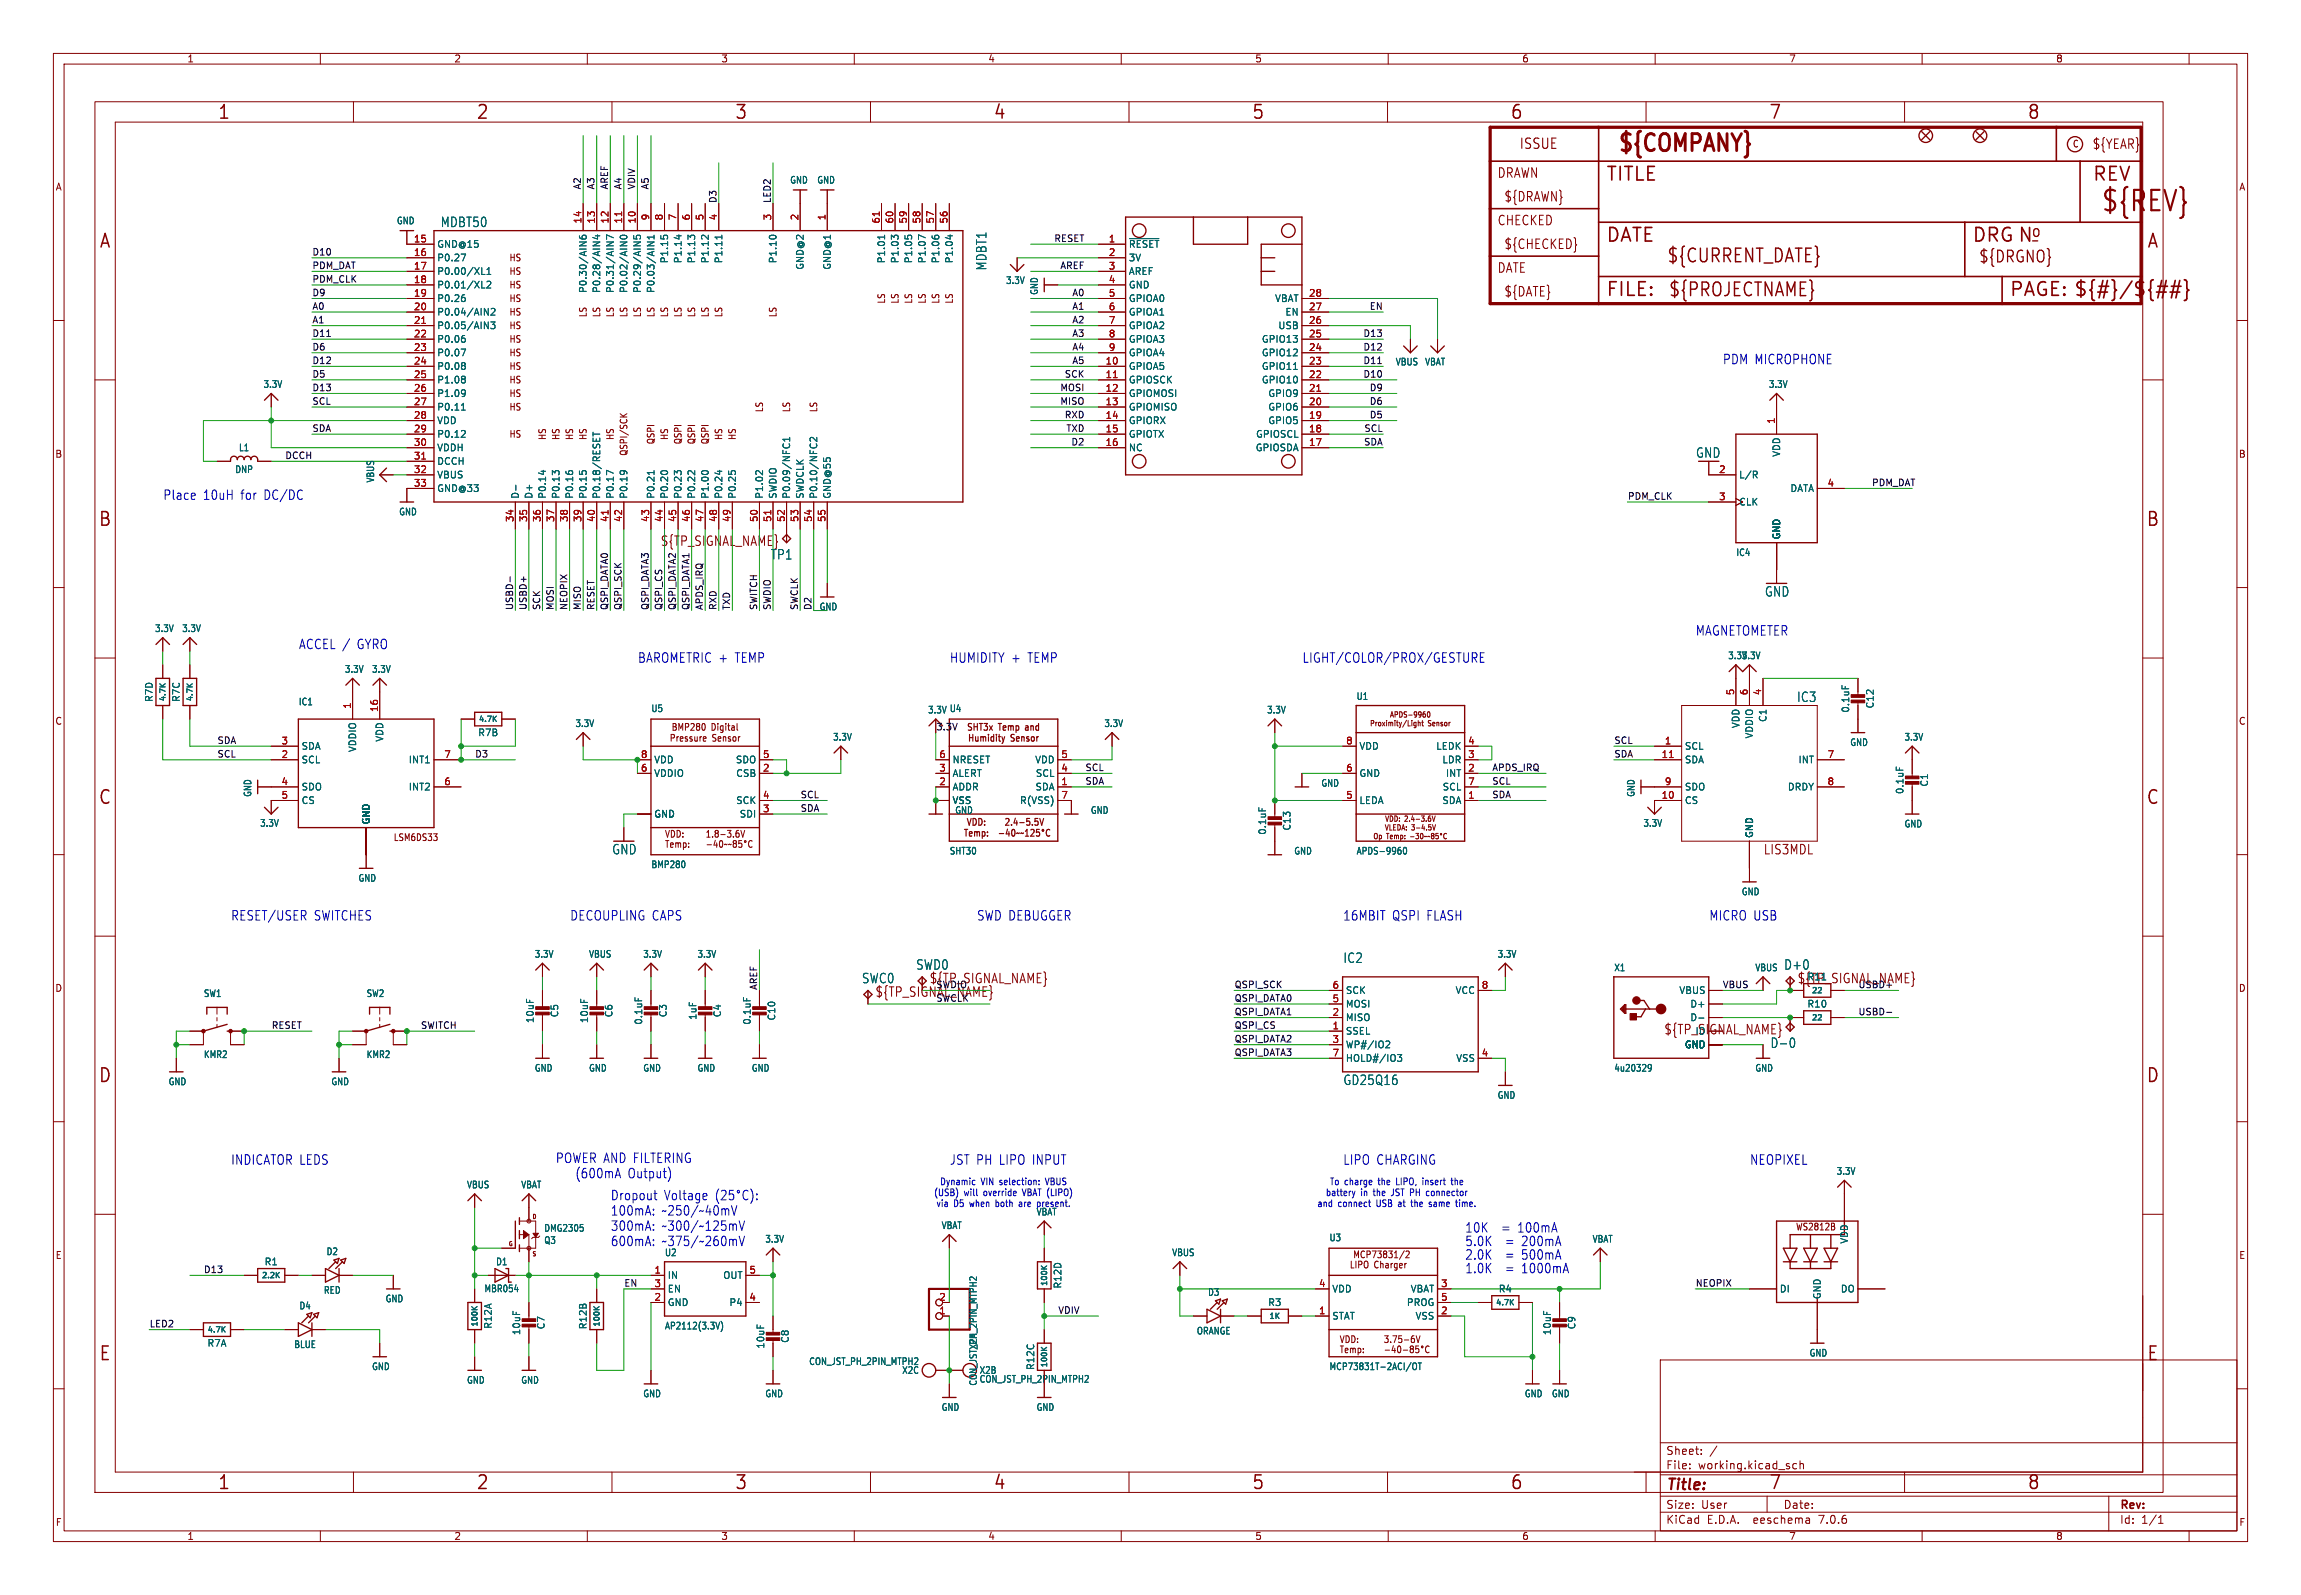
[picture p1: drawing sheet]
<svg xmlns="http://www.w3.org/2000/svg" width="431mm" height="299mm" viewBox="0 0 431 299" stroke-linecap="round" stroke-linejoin="round" font-family="sans-serif">
<defs><g id="words">
<text font-size="5.3" fill="#840000" x="393.4" y="40.1">${REV}</text>
<text font-size="4.4" fill="#840000" x="302.7" y="29.2">${COMPANY}</text>
<g font-size="3.5" fill="#840000">
<text x="40.7" y="22.7">1</text>
<text x="89.1" y="22.7">2</text>
<text x="137.5" y="22.7">3</text>
<text x="186" y="22.7">4</text>
<text x="234.4" y="22.7">5</text>
<text x="282.8" y="22.7">6</text>
<text x="331.2" y="22.7">7</text>
<text x="379.6" y="22.7">8</text>
<text x="300.7" y="34.3">TITLE</text>
<text x="391.8" y="34.3">REV</text>
<text x="18.5" y="46.8">A</text>
<text x="300.7" y="45.7">DATE</text>
<text x="369.3" y="45.7">DRG N</text>
<text x="402" y="46.8">A</text>
<text x="312.1" y="49.5">${CURRENT_DATE}</text>
<text x="300.7" y="55.9">FILE:</text>
<text x="312.4" y="55.9">${PROJECTNAME}</text>
<text x="376.3" y="55.9">PAGE: ${#}/${##}</text>
<text x="18.3" y="98.9">B</text>
<text x="401.9" y="98.9">B</text>
<text x="18.3" y="150.9">C</text>
<text x="401.9" y="150.9">C</text>
<text x="18.3" y="203">D</text>
<text x="401.9" y="203">D</text>
<text x="18.5" y="255.1">E</text>
<text x="402" y="255.1">E</text>
<text x="40.7" y="279.2">1</text>
<text x="89.1" y="279.2">2</text>
<text x="137.5" y="279.2">3</text>
<text x="186" y="279.2">4</text>
<text x="234.4" y="279.2">5</text>
<text x="282.8" y="279.2">6</text>
<text x="331.2" y="279.2">7</text>
<text x="379.6" y="279.2">8</text>
</g>
<g font-size="3" fill="#840000">
<text x="380.4" y="44.7">o</text>
<text x="370.5" y="49.5">${DRGNO}</text>
</g>
<text font-size="2.8" fill="#840000" x="312" y="279.5">Title:</text>
<text font-size="2.7" fill="#840000" x="284.5" y="28.2">ISSUE</text>
<g font-size="2.5" fill="#840000">
<text x="391.8" y="28.2">${YEAR}</text>
<text x="280.4" y="33.5">DRAWN</text>
<text x="281.6" y="38">${DRAWN}</text>
<text x="280.4" y="42.4">CHECKED</text>
<text x="281.6" y="46.9">${CHECKED}</text>
<text x="280.4" y="51.3">DATE</text>
<text x="281.6" y="55.8">${DATE}</text>
<text x="123.6" y="102.5">${TP_SIGNAL_NAME}</text>
<text x="330.2" y="160.2">LIS3MDL</text>
<text x="174" y="184.3">${TP_SIGNAL_NAME}</text>
<text x="336.5" y="184.3">${TP_SIGNAL_NAME}</text>
<text x="163.8" y="186.9">${TP_SIGNAL_NAME}</text>
<text x="311.6" y="193.9">${TP_SIGNAL_NAME}</text>
</g>
<g font-size="2.5" fill="#006464">
<text x="82.5" y="42.7">MDBT50</text>
<text x="185" y="50.7" transform="rotate(-90 185 50.7)">MDBT1</text>
<text x="317.6" y="85.9">GND</text>
<text x="144.3" y="105">TP1</text>
<text x="330.5" y="111.9">GND</text>
<text x="336.5" y="131.6">IC3</text>
<text x="114.6" y="160.2">GND</text>
<text x="161.3" y="184.3">SWC0</text>
<text x="171.5" y="181.8">SWD0</text>
<text x="251.5" y="180.5">IC2</text>
<text x="334.1" y="181.8">D+0</text>
<text x="331.5" y="196.4">D-0</text>
<text x="251.5" y="203.3">GD25Q16</text>
</g>
<g font-size="2.5" fill="#0000c2">
<text x="322.6" y="68.3">PDM MICROPHONE</text>
<text x="30.5" y="93.7">Place</text>
<text x="38" y="93.7">10uH</text>
<text x="45.2" y="93.7">for</text>
<text x="49.7" y="93.7">DC/DC</text>
<text x="317.5" y="119.1">MAGNETOMETER</text>
<text x="55.9" y="121.7">ACCEL /</text>
<text x="67" y="121.7">GYRO</text>
<text x="119.4" y="124.2">BAROMETRIC +</text>
<text x="137.8" y="124.2">TEMP</text>
<text x="177.8" y="124.2">HUMIDITY +</text>
<text x="192.6" y="124.2">TEMP</text>
<text x="243.8" y="124.2">LIGHT/COLOR/PROX/GESTURE</text>
<text x="43.2" y="172.5">RESET/USER</text>
<text x="58.8" y="172.5">SWITCHES</text>
<text x="106.7" y="172.5">DECOUPLING CAPS</text>
<text x="182.9" y="172.5">SWD DEBUGGER</text>
<text x="251.5" y="172.5">16MBIT</text>
<text x="260.8" y="172.5">QSPI FLASH</text>
<text x="320" y="172.5">MICRO USB</text>
<text x="43.2" y="218.2">INDICATOR LEDS</text>
<text x="104" y="217.9">POWER AND FILTERING</text>
<text x="107.7" y="220.7">(600mA</text>
<text x="117.6" y="220.7">Output)</text>
<text x="177.8" y="218.2">JST PH LIPO INPUT</text>
<text x="251.5" y="218.2">LIPO CHARGING</text>
<text x="327.7" y="218.2">NEOPIXEL</text>
<text x="114.3" y="224.8">Dropout</text>
<text x="114.3" y="227.7">100mA:</text>
<text x="124" y="227.7">~250/~40mV</text>
<text x="124.4" y="224.8">Voltage</text>
<text x="114.3" y="230.6">300mA:</text>
<text x="114.3" y="233.4">600mA:</text>
<text x="124" y="230.6">~300/~125mV</text>
<text x="124" y="233.4">~375/~260mV</text>
<text x="274.3" y="230.9">10K</text>
<text x="274.3" y="233.4">5.0K</text>
<text x="281.3" y="230.9">=</text>
<text x="282" y="233.4">=</text>
<text x="284.5" y="230.9">100mA</text>
<text x="285.2" y="233.4">200mA</text>
<text x="274.3" y="238.5">1.0K</text>
<text x="274.3" y="236">2.0K</text>
<text x="282" y="238.5">=</text>
<text x="282" y="236">=</text>
<text x="285.2" y="238.5">1000mA</text>
<text x="285.2" y="236">500mA</text>
</g>
<g font-size="2.1" fill="#840000">
<text x="312" y="275.3">File:</text>
<text x="312" y="272.6">Sheet:</text>
<text x="318" y="275.3">working.kicad_sch</text>
<text x="312" y="285.5">KiCad</text>
<text x="312" y="282.7">Size:</text>
<text x="318.6" y="282.7">User</text>
<text x="319.7" y="285.5">E.D.A.</text>
<text x="328.6" y="285.5">eeschema</text>
<text x="334" y="282.7">Date:</text>
<text x="340.9" y="285.5">7.0.6</text>
<text x="397" y="282.9">Rev:</text>
<text x="397" y="285.5">Id:</text>
<text x="401" y="285.5">1/1</text>
</g>
<g font-size="1.8" fill="#840000">
<text x="35" y="11.9">1</text>
<text x="85" y="11.9">2</text>
<text x="135" y="11.9">3</text>
<text x="185" y="11.9">4</text>
<text x="235" y="11.9">5</text>
<text x="285" y="11.9">6</text>
<text x="335" y="11.9">7</text>
<text x="385" y="11.9">8</text>
<text x="388.1" y="27.8">C</text>
<text x="10.3" y="35.9">A</text>
<text x="419.3" y="35.9">A</text>
<text x="95.3" y="49.1">HS</text>
<text x="95.3" y="51.7">HS</text>
<text x="95.3" y="54.2">HS</text>
<text x="95.3" y="56.7">HS</text>
<text x="95.3" y="59.3">HS</text>
<text x="110.1" y="59.5" transform="rotate(-90 110.1 59.5)">LS</text>
<text x="112.6" y="59.5" transform="rotate(-90 112.6 59.5)">LS</text>
<text x="115.2" y="59.5" transform="rotate(-90 115.2 59.5)">LS</text>
<text x="117.7" y="59.5" transform="rotate(-90 117.7 59.5)">LS</text>
<text x="120.2" y="59.5" transform="rotate(-90 120.2 59.5)">LS</text>
<text x="122.8" y="59.5" transform="rotate(-90 122.8 59.5)">LS</text>
<text x="125.3" y="59.5" transform="rotate(-90 125.3 59.5)">LS</text>
<text x="127.9" y="59.5" transform="rotate(-90 127.9 59.5)">LS</text>
<text x="130.4" y="59.5" transform="rotate(-90 130.4 59.5)">LS</text>
<text x="132.9" y="59.5" transform="rotate(-90 132.9 59.5)">LS</text>
<text x="135.5" y="59.5" transform="rotate(-90 135.5 59.5)">LS</text>
<text x="145.6" y="59.5" transform="rotate(-90 145.6 59.5)">LS</text>
<text x="166" y="57" transform="rotate(-90 166 57)">LS</text>
<text x="168.5" y="57" transform="rotate(-90 168.5 57)">LS</text>
<text x="171" y="57" transform="rotate(-90 171 57)">LS</text>
<text x="173.6" y="57" transform="rotate(-90 173.6 57)">LS</text>
<text x="176.1" y="57" transform="rotate(-90 176.1 57)">LS</text>
<text x="178.7" y="57" transform="rotate(-90 178.7 57)">LS</text>
<text x="95.3" y="61.8">HS</text>
<text x="95.3" y="64.4">HS</text>
<text x="95.3" y="66.9">HS</text>
<text x="95.3" y="69.4">HS</text>
<text x="95.3" y="72">HS</text>
<text x="95.3" y="74.5">HS</text>
<text x="95.3" y="77.1">HS</text>
<text x="143.1" y="77.3" transform="rotate(-90 143.1 77.3)">LS</text>
<text x="148.2" y="77.3" transform="rotate(-90 148.2 77.3)">LS</text>
<text x="153.3" y="77.3" transform="rotate(-90 153.3 77.3)">LS</text>
<text x="95.3" y="82.1">HS</text>
<text x="102.5" y="82.5" transform="rotate(-90 102.5 82.5)">HS</text>
<text x="105" y="82.5" transform="rotate(-90 105 82.5)">HS</text>
<text x="107.5" y="82.5" transform="rotate(-90 107.5 82.5)">HS</text>
<text x="110.1" y="82.5" transform="rotate(-90 110.1 82.5)">HS</text>
<text x="115.2" y="82.5" transform="rotate(-90 115.2 82.5)">HS</text>
<text x="122.8" y="83.3" transform="rotate(-90 122.8 83.3)">QSPI</text>
<text x="125.3" y="82.5" transform="rotate(-90 125.3 82.5)">HS</text>
<text x="127.9" y="83.3" transform="rotate(-90 127.9 83.3)">QSPI</text>
<text x="130.4" y="83.3" transform="rotate(-90 130.4 83.3)">QSPI</text>
<text x="132.9" y="83.3" transform="rotate(-90 132.9 83.3)">QSPI</text>
<text x="135.5" y="82.5" transform="rotate(-90 135.5 82.5)">HS</text>
<text x="138" y="82.5" transform="rotate(-90 138 82.5)">HS</text>
<text x="10.3" y="85.9">B</text>
<text x="117.7" y="85.4" transform="rotate(-90 117.7 85.4)">QSPI/SCK</text>
<text x="419.2" y="85.9">B</text>
<text x="10.3" y="135.9">C</text>
<text x="419.2" y="135.9">C</text>
<text x="180" y="138.1">Temp</text>
<text x="73.6" y="157.6">LSM6DS33</text>
<text x="124.4" y="158.9">Temp:</text>
<text x="124.4" y="157">VDD:</text>
<text x="132.1" y="157">1.8-3.6V</text>
<text x="10.3" y="185.9">D</text>
<text x="419.2" y="185.9">D</text>
<text x="336.3" y="230.5">WS2812B</text>
<text x="10.3" y="235.9">E</text>
<text x="252.7" y="237.7">LIPO Charger</text>
<text x="253.3" y="235.8">MCP73831/2</text>
<text x="419.3" y="235.9">E</text>
<text x="250.8" y="251.6">VDD:</text>
<text x="259.1" y="251.6">3.75-6V</text>
<text x="250.8" y="253.5">Temp:</text>
<text x="10.3" y="285.9">F</text>
<text x="419.3" y="285.9">F</text>
<text x="35" y="288.5">1</text>
<text x="85" y="288.5">2</text>
<text x="135" y="288.5">3</text>
<text x="185" y="288.5">4</text>
<text x="235" y="288.5">5</text>
<text x="285" y="288.5">6</text>
<text x="335" y="288.5">7</text>
<text x="385" y="288.5">8</text>
</g>
<g font-size="1.8" fill="#006464">
<text x="147.9" y="34.6">GND</text>
<text x="153" y="34.6">GND</text>
<text x="74.2" y="42.2">GND</text>
<text x="81.8" y="46.6">GND@15</text>
<text x="211.3" y="46.6">~{RESET}</text>
<text x="81.8" y="49.1">P0.27</text>
<text x="81.8" y="51.7">P0.00/XL1</text>
<text x="125.3" y="49.4" transform="rotate(-90 125.3 49.4)">P1.15</text>
<text x="127.9" y="49.4" transform="rotate(-90 127.9 49.4)">P1.14</text>
<text x="130.4" y="49.4" transform="rotate(-90 130.4 49.4)">P1.13</text>
<text x="132.9" y="49.4" transform="rotate(-90 132.9 49.4)">P1.12</text>
<text x="135.5" y="49.4" transform="rotate(-90 135.5 49.4)">P1.11</text>
<text x="145.6" y="49.4" transform="rotate(-90 145.6 49.4)">P1.10</text>
<text x="150.7" y="50.6" transform="rotate(-90 150.7 50.6)">GND@2</text>
<text x="155.8" y="50.6" transform="rotate(-90 155.8 50.6)">GND@1</text>
<text x="166" y="49.4" transform="rotate(-90 166 49.4)">P1.01</text>
<text x="168.5" y="49.4" transform="rotate(-90 168.5 49.4)">P1.03</text>
<text x="171" y="49.4" transform="rotate(-90 171 49.4)">P1.05</text>
<text x="173.6" y="49.4" transform="rotate(-90 173.6 49.4)">P1.07</text>
<text x="176.1" y="49.4" transform="rotate(-90 176.1 49.4)">P1.06</text>
<text x="178.7" y="49.4" transform="rotate(-90 178.7 49.4)">P1.04</text>
<text x="188.3" y="53.4">3.3V</text>
<text x="211.3" y="49.1">3V</text>
<text x="211.3" y="51.7">AREF</text>
<text x="81.8" y="54.2">P0.01/XL2</text>
<text x="81.8" y="56.7">P0.26</text>
<text x="81.8" y="59.3">P0.04/AIN2</text>
<text x="110.1" y="55" transform="rotate(-90 110.1 55)">P0.30/AIN6</text>
<text x="112.6" y="55" transform="rotate(-90 112.6 55)">P0.28/AIN4</text>
<text x="115.2" y="55" transform="rotate(-90 115.2 55)">P0.31/AIN7</text>
<text x="117.7" y="55" transform="rotate(-90 117.7 55)">P0.02/AIN0</text>
<text x="120.2" y="55" transform="rotate(-90 120.2 55)">P0.29/AIN5</text>
<text x="122.8" y="55" transform="rotate(-90 122.8 55)">P0.03/AIN1</text>
<text x="194.6" y="55.3" transform="rotate(-90 194.6 55.3)">GND</text>
<text x="211.3" y="54.2">GND</text>
<text x="211.3" y="56.7">GPIOA0</text>
<text x="211.3" y="59.3">GPIOA1</text>
<text x="238.7" y="56.7">VBAT</text>
<text x="240.6" y="59.3">EN</text>
<text x="81.8" y="61.8">P0.05/AIN3</text>
<text x="81.8" y="64.4">P0.06</text>
<text x="211.3" y="61.8">GPIOA2</text>
<text x="211.3" y="64.4">GPIOA3</text>
<text x="236.2" y="64.4">GPIO13</text>
<text x="239.3" y="61.8">USB</text>
<text x="81.8" y="66.9">P0.07</text>
<text x="81.8" y="69.4">P0.08</text>
<text x="81.8" y="72">P1.08</text>
<text x="211.3" y="69.4">GPIOA5</text>
<text x="211.3" y="72">GPIOSCK</text>
<text x="211.3" y="66.9">GPIOA4</text>
<text x="236.2" y="72">GPIO10</text>
<text x="236.2" y="69.4">GPIO11</text>
<text x="236.2" y="66.9">GPIO12</text>
<text x="261.3" y="68.6">VBUS</text>
<text x="266.8" y="68.6">VBAT</text>
<text x="49.2" y="72.8">3.3V</text>
<text x="81.8" y="74.5">P1.09</text>
<text x="81.8" y="77.1">P0.11</text>
<text x="211.3" y="74.5">GPIOMOSI</text>
<text x="211.3" y="77.1">GPIOMISO</text>
<text x="237.4" y="77.1">GPIO6</text>
<text x="237.4" y="74.5">GPIO9</text>
<text x="331.2" y="72.8">3.3V</text>
<text x="81.8" y="79.6">VDD</text>
<text x="81.8" y="82.1">P0.12</text>
<text x="211.3" y="79.6">GPIORX</text>
<text x="211.3" y="82.1">GPIOTX</text>
<text x="235.1" y="82.1">GPIOSCL</text>
<text x="237.4" y="79.6">GPIO5</text>
<text x="44" y="88.8">DNP</text>
<text x="44.6" y="84.7">L1</text>
<text x="81.8" y="84.7">VDDH</text>
<text x="81.8" y="87.2">DCCH</text>
<text x="81.8" y="89.8">VBUS</text>
<text x="211.3" y="84.7">NC</text>
<text x="235.1" y="84.7">GPIOSDA</text>
<text x="325.6" y="89.8">L/R</text>
<text x="333.6" y="85.6" transform="rotate(-90 333.6 85.6)">VDD</text>
<text x="70.3" y="90.5" transform="rotate(-90 70.3 90.5)">VBUS</text>
<text x="81.8" y="92.3">GND@33</text>
<text x="97.4" y="93.5" transform="rotate(-90 97.4 93.5)">D-</text>
<text x="99.9" y="93.5" transform="rotate(-90 99.9 93.5)">D+</text>
<text x="102.5" y="93.5" transform="rotate(-90 102.5 93.5)">P0.14</text>
<text x="105" y="93.5" transform="rotate(-90 105 93.5)">P0.13</text>
<text x="107.5" y="93.5" transform="rotate(-90 107.5 93.5)">P0.16</text>
<text x="110.1" y="93.5" transform="rotate(-90 110.1 93.5)">P0.15</text>
<text x="112.6" y="93.5" transform="rotate(-90 112.6 93.5)">P0.18/RESET</text>
<text x="115.2" y="93.5" transform="rotate(-90 115.2 93.5)">P0.17</text>
<text x="117.7" y="93.5" transform="rotate(-90 117.7 93.5)">P0.19</text>
<text x="122.8" y="93.5" transform="rotate(-90 122.8 93.5)">P0.21</text>
<text x="125.3" y="93.5" transform="rotate(-90 125.3 93.5)">P0.20</text>
<text x="127.9" y="93.5" transform="rotate(-90 127.9 93.5)">P0.23</text>
<text x="130.4" y="93.5" transform="rotate(-90 130.4 93.5)">P0.22</text>
<text x="132.9" y="93.5" transform="rotate(-90 132.9 93.5)">P1.00</text>
<text x="135.5" y="93.5" transform="rotate(-90 135.5 93.5)">P0.24</text>
<text x="138" y="93.5" transform="rotate(-90 138 93.5)">P0.25</text>
<text x="143.1" y="93.5" transform="rotate(-90 143.1 93.5)">P1.02</text>
<text x="145.6" y="93.5" transform="rotate(-90 145.6 93.5)">SWDIO</text>
<text x="148.2" y="93.5" transform="rotate(-90 148.2 93.5)">P0.09/NFC1</text>
<text x="150.7" y="93.5" transform="rotate(-90 150.7 93.5)">SWDCLK</text>
<text x="153.3" y="93.5" transform="rotate(-90 153.3 93.5)">P0.10/NFC2</text>
<text x="155.8" y="93.5" transform="rotate(-90 155.8 93.5)">GND@55</text>
<text x="325.6" y="94.8">CLK</text>
<text x="335.2" y="92.3">DATA</text>
<text x="74.6" y="96.7">GND</text>
<text x="333.6" y="101.1" transform="rotate(-90 333.6 101.1)">GND</text>
<text x="325.1" y="104.3">IC4</text>
<text x="28.9" y="118.5">3.3V</text>
<text x="34" y="118.5">3.3V</text>
<text x="153.4" y="114.5">GND</text>
<text x="323.6" y="123.6">3.3V3.3V</text>
<text x="28.8" y="131.5" transform="rotate(-90 28.8 131.5)">R7D</text>
<text x="33.9" y="131.5" transform="rotate(-90 33.9 131.5)">R7C</text>
<text x="64.5" y="126.2">3.3V</text>
<text x="69.6" y="126.2">3.3V</text>
<text x="254" y="131.2">U1</text>
<text x="55.9" y="132.2">IC1</text>
<text x="107.7" y="136.3">3.3V</text>
<text x="121.9" y="133.5">U5</text>
<text x="173.7" y="133.8">3.3V U4</text>
<text x="206.7" y="136.3">3.3V</text>
<text x="237.2" y="133.8">3.3V</text>
<text x="326" y="136.4" transform="rotate(-90 326 136.4)">VDD</text>
<text x="331.1" y="135.3" transform="rotate(-90 331.1 135.3)">C1</text>
<text x="346.5" y="133.5" transform="rotate(-90 346.5 133.5)">0.1uF</text>
<text x="351.1" y="132.7" transform="rotate(-90 351.1 132.7)">C12</text>
<text x="56.4" y="143.1">SCL</text>
<text x="56.4" y="140.6">SDA</text>
<text x="66.9" y="140.9" transform="rotate(-90 66.9 140.9)">VDDIO</text>
<text x="72" y="139" transform="rotate(-90 72 139)">VDD</text>
<text x="76.5" y="143.1">INT1</text>
<text x="89.5" y="138">R7B</text>
<text x="122.4" y="143.1">VDD</text>
<text x="137.7" y="143.1">SDO</text>
<text x="155.9" y="138.9">3.3V</text>
<text x="178.3" y="143.1">NRESET</text>
<text x="193.8" y="143.1">VDD</text>
<text x="254.5" y="140.6">VDD</text>
<text x="268.9" y="140.6">LEDK</text>
<text x="270" y="143.1">LDR</text>
<text x="315.5" y="140.6">SCL</text>
<text x="315.5" y="143.1">SDA</text>
<text x="328.5" y="138.4" transform="rotate(-90 328.5 138.4)">VDDIO</text>
<text x="336.7" y="143.1">INT</text>
<text x="346.4" y="139.9">GND</text>
<text x="356.6" y="138.9">3.3V</text>
<text x="47.3" y="149.3" transform="rotate(-90 47.3 149.3)">GND</text>
<text x="56.4" y="148.2">SDO</text>
<text x="76.5" y="148.2">INT2</text>
<text x="122.4" y="145.6">VDDIO</text>
<text x="137.8" y="145.6">CSB</text>
<text x="178.3" y="148.2">ADDR</text>
<text x="178.3" y="145.6">ALERT</text>
<text x="193.8" y="148.2">SDA</text>
<text x="193.9" y="145.6">SCL</text>
<text x="247.4" y="147.5">GND</text>
<text x="254.5" y="145.6">GND</text>
<text x="270.1" y="148.2">SCL</text>
<text x="270.7" y="145.6">INT</text>
<text x="306.4" y="149.3" transform="rotate(-90 306.4 149.3)">GND</text>
<text x="315.5" y="148.2">SDO</text>
<text x="334.7" y="148.2">DRDY</text>
<text x="356.7" y="148.8" transform="rotate(-90 356.7 148.8)">0.1uF</text>
<text x="361.3" y="147.4" transform="rotate(-90 361.3 147.4)">C1</text>
<text x="48.6" y="155">3.3V</text>
<text x="56.4" y="150.7">CS</text>
<text x="69.4" y="154.4" transform="rotate(-90 69.4 154.4)">GND</text>
<text x="122.4" y="153.3">GND</text>
<text x="137.8" y="150.7">SCK</text>
<text x="138.4" y="153.3">SDI</text>
<text x="178.3" y="150.7">VSS</text>
<text x="178.8" y="152.6">GND</text>
<text x="190.9" y="150.7">R(VSS)</text>
<text x="204.2" y="152.6">GND</text>
<text x="241.9" y="155.6" transform="rotate(-90 241.9 155.6)">C13</text>
<text x="254.5" y="150.7">LEDA</text>
<text x="270" y="150.7">SDA</text>
<text x="307.7" y="155">3.3V</text>
<text x="315.5" y="150.7">CS</text>
<text x="356.6" y="155.1">GND</text>
<text x="177.8" y="160.2">SHT30</text>
<text x="237.3" y="156.4" transform="rotate(-90 237.3 156.4)">0.1uF</text>
<text x="242.3" y="160.2">GND</text>
<text x="254" y="160.2">APDS-9960</text>
<text x="328.5" y="157" transform="rotate(-90 328.5 157)">GND</text>
<text x="67" y="165.3">GND</text>
<text x="121.9" y="162.7">BMP280</text>
<text x="326.1" y="167.8">GND</text>
<text x="100" y="179.5">3.3V</text>
<text x="110.2" y="179.5">VBUS</text>
<text x="120.4" y="179.5">3.3V</text>
<text x="130.5" y="179.5">3.3V</text>
<text x="280.4" y="179.5">3.3V</text>
<text x="302.2" y="182">X1</text>
<text x="328.7" y="182">VBUS</text>
<text x="338.4" y="183.7">R11</text>
<text x="38.1" y="186.9">SW1</text>
<text x="68.6" y="186.9">SW2</text>
<text x="100.2" y="191.6" transform="rotate(-90 100.2 191.6)">10uF</text>
<text x="104.8" y="190.6" transform="rotate(-90 104.8 190.6)">C5</text>
<text x="110.3" y="191.6" transform="rotate(-90 110.3 191.6)">10uF</text>
<text x="114.9" y="190.6" transform="rotate(-90 114.9 190.6)">C6</text>
<text x="120.5" y="191.9" transform="rotate(-90 120.5 191.9)">0.1uF</text>
<text x="125.1" y="190.6" transform="rotate(-90 125.1 190.6)">C3</text>
<text x="130.6" y="191" transform="rotate(-90 130.6 191)">1uF</text>
<text x="135.2" y="190.6" transform="rotate(-90 135.2 190.6)">C4</text>
<text x="140.8" y="191.9" transform="rotate(-90 140.8 191.9)">0.1uF</text>
<text x="145.4" y="191.2" transform="rotate(-90 145.4 191.2)">C10</text>
<text x="252" y="191.4">MISO</text>
<text x="252" y="188.8">MOSI</text>
<text x="252" y="186.3">SCK</text>
<text x="272.5" y="186.3">VCC</text>
<text x="314.4" y="186.3">VBUS</text>
<text x="316.5" y="188.8">D+</text>
<text x="316.5" y="191.4">D-</text>
<text x="338.4" y="188.8">R10</text>
<text x="252" y="193.9">SSEL</text>
<text x="252" y="196.4">WP#/IO2</text>
<text x="315.5" y="196.4">GND</text>
<text x="317.5" y="193.9">ID</text>
<text x="31.5" y="203.4">GND</text>
<text x="38.1" y="198.3">KMR2</text>
<text x="61.9" y="203.4">GND</text>
<text x="68.6" y="198.3">KMR2</text>
<text x="100" y="200.8">GND</text>
<text x="110.2" y="200.8">GND</text>
<text x="120.4" y="200.8">GND</text>
<text x="130.5" y="200.8">GND</text>
<text x="140.7" y="200.8">GND</text>
<text x="252" y="199">HOLD#/IO3</text>
<text x="272.6" y="199">VSS</text>
<text x="302.2" y="200.8">4u20329</text>
<text x="328.7" y="200.8">GND</text>
<text x="280.4" y="205.9">GND</text>
<text x="343.9" y="220.1">3.3V</text>
<text x="87.3" y="222.7">VBUS</text>
<text x="97.5" y="222.7">VBAT</text>
<text x="194" y="227.8">VBAT</text>
<text x="101.8" y="233.1">Q3</text>
<text x="101.8" y="230.8">DMG2305</text>
<text x="143.2" y="232.8">3.3V</text>
<text x="176.2" y="230.3">VBAT</text>
<text x="248.9" y="232.6">U3</text>
<text x="298.2" y="232.8">VBAT</text>
<text x="346.3" y="232.9" transform="rotate(-90 346.3 232.9)">VDD</text>
<text x="49.5" y="237.1">R1</text>
<text x="61.1" y="235.2">D2</text>
<text x="92.8" y="237.1">D1</text>
<text x="124.4" y="235.4">U2</text>
<text x="125" y="239.6">IN</text>
<text x="135.4" y="239.6">OUT</text>
<text x="219.4" y="235.4">VBUS</text>
<text x="56" y="245.3">D4</text>
<text x="60.5" y="242.4">RED</text>
<text x="72.1" y="244">GND</text>
<text x="90.6" y="242.1">MBR054</text>
<text x="125" y="244.7">GND</text>
<text x="125" y="242.2">EN</text>
<text x="136.5" y="244.7">P4</text>
<text x="199" y="241.3" transform="rotate(-90 199 241.3)">R12D</text>
<text x="226.2" y="242.8">D3</text>
<text x="237.4" y="244.7">R3</text>
<text x="249.4" y="242.2">VDD</text>
<text x="263.4" y="244.7">PROG</text>
<text x="264.1" y="242.2">VBAT</text>
<text x="280.6" y="242.2">R4</text>
<text x="333.2" y="242.2">DI</text>
<text x="341.2" y="243.3" transform="rotate(-90 341.2 243.3)">GND</text>
<text x="344.7" y="242.2">DO</text>
<text x="92.3" y="248.9" transform="rotate(-90 92.3 248.9)">R12A</text>
<text x="97.6" y="250.1" transform="rotate(-90 97.6 250.1)">10uF</text>
<text x="102.2" y="249" transform="rotate(-90 102.2 249)">C7</text>
<text x="110.1" y="249" transform="rotate(-90 110.1 249)">R12B</text>
<text x="124.4" y="249.1">AP2112(3.3V)</text>
<text x="147.9" y="251.5" transform="rotate(-90 147.9 251.5)">C8</text>
<text x="224" y="250">ORANGE</text>
<text x="249.4" y="247.2">STAT</text>
<text x="265" y="247.2">VSS</text>
<text x="290.7" y="250.1" transform="rotate(-90 290.7 250.1)">10uF</text>
<text x="295.3" y="249" transform="rotate(-90 295.3 249)">C9</text>
<text x="38.8" y="252.3">R7A</text>
<text x="55" y="252.6">BLUE</text>
<text x="69.6" y="256.7">GND</text>
<text x="143.3" y="252.6" transform="rotate(-90 143.3 252.6)">10uF</text>
<text x="151.4" y="255.8">CON_JST_PH_2PIN_MTPH2</text>
<text x="168.9" y="257.4">X2C</text>
<text x="183.2" y="252.8" transform="rotate(-90 183.2 252.8)">X2A</text>
<text x="183.4" y="257.4">X2B</text>
<text x="193.9" y="256.6" transform="rotate(-90 193.9 256.6)">R12C</text>
<text x="248.9" y="256.7">MCP73831T-2ACI/OT</text>
<text x="338.8" y="254.2">GND</text>
<text x="87.3" y="259.2">GND</text>
<text x="97.5" y="259.2">GND</text>
<text x="120.4" y="261.8">GND</text>
<text x="143.2" y="261.8">GND</text>
<text x="183.2" y="259.5" transform="rotate(-90 183.2 259.5)">CON_JST_PH_2PIN_MTPH2</text>
<text x="183.4" y="259.1">CON_JST_PH_2PIN_MTPH2</text>
<text x="285.5" y="261.8">GND</text>
<text x="290.6" y="261.8">GND</text>
<text x="176.2" y="264.3">GND</text>
<text x="194" y="264.3">GND</text>
</g>
<g font-size="1.8" fill="#a90000">
<text x="109" y="42" transform="rotate(-90 109 42)">14</text>
<text x="111.5" y="42" transform="rotate(-90 111.5 42)">13</text>
<text x="114" y="42" transform="rotate(-90 114 42)">12</text>
<text x="116.6" y="42" transform="rotate(-90 116.6 42)">11</text>
<text x="119.1" y="42" transform="rotate(-90 119.1 42)">10</text>
<text x="121.7" y="41.3" transform="rotate(-90 121.7 41.3)">9</text>
<text x="124.2" y="41.3" transform="rotate(-90 124.2 41.3)">8</text>
<text x="126.7" y="41.3" transform="rotate(-90 126.7 41.3)">7</text>
<text x="129.3" y="41.3" transform="rotate(-90 129.3 41.3)">6</text>
<text x="131.8" y="41.3" transform="rotate(-90 131.8 41.3)">5</text>
<text x="134.4" y="41.3" transform="rotate(-90 134.4 41.3)">4</text>
<text x="144.5" y="41.3" transform="rotate(-90 144.5 41.3)">3</text>
<text x="149.6" y="41.3" transform="rotate(-90 149.6 41.3)">2</text>
<text x="154.7" y="41.3" transform="rotate(-90 154.7 41.3)">1</text>
<text x="164.8" y="42" transform="rotate(-90 164.8 42)">61</text>
<text x="167.4" y="42" transform="rotate(-90 167.4 42)">60</text>
<text x="169.9" y="42" transform="rotate(-90 169.9 42)">59</text>
<text x="172.5" y="42" transform="rotate(-90 172.5 42)">58</text>
<text x="175" y="42" transform="rotate(-90 175 42)">57</text>
<text x="177.5" y="42" transform="rotate(-90 177.5 42)">56</text>
<text x="77.4" y="45.5">15</text>
<text x="207.6" y="45.5">1</text>
<text x="77.4" y="48">16</text>
<text x="77.4" y="50.5">17</text>
<text x="77.4" y="53.1">18</text>
<text x="207.6" y="48">2</text>
<text x="207.6" y="50.5">3</text>
<text x="207.6" y="53.1">4</text>
<text x="77.4" y="55.6">19</text>
<text x="77.4" y="58.2">20</text>
<text x="207.6" y="55.6">5</text>
<text x="207.6" y="58.2">6</text>
<text x="245.1" y="58.2">27</text>
<text x="245.1" y="55.6">28</text>
<text x="77.4" y="60.7">21</text>
<text x="77.4" y="63.2">22</text>
<text x="77.4" y="65.8">23</text>
<text x="207.6" y="60.7">7</text>
<text x="207.6" y="63.2">8</text>
<text x="207.6" y="65.8">9</text>
<text x="245.1" y="65.8">24</text>
<text x="245.1" y="63.2">25</text>
<text x="245.1" y="60.7">26</text>
<text x="77.4" y="68.3">24</text>
<text x="77.4" y="70.9">25</text>
<text x="207" y="68.3">10</text>
<text x="207" y="70.9">11</text>
<text x="245.1" y="70.9">22</text>
<text x="245.1" y="68.3">23</text>
<text x="77.4" y="73.4">26</text>
<text x="77.4" y="75.9">27</text>
<text x="207" y="73.4">12</text>
<text x="207" y="75.9">13</text>
<text x="245.1" y="75.9">20</text>
<text x="245.1" y="73.4">21</text>
<text x="77.4" y="78.5">28</text>
<text x="77.4" y="81">29</text>
<text x="77.4" y="83.6">30</text>
<text x="207" y="78.5">14</text>
<text x="207" y="81">15</text>
<text x="207" y="83.6">16</text>
<text x="245.1" y="83.6">17</text>
<text x="245.1" y="81">18</text>
<text x="245.1" y="78.5">19</text>
<text x="332.5" y="79.4" transform="rotate(-90 332.5 79.4)">1</text>
<text x="77.4" y="86.1">31</text>
<text x="77.4" y="88.6">32</text>
<text x="321.9" y="88.6">2</text>
<text x="77.4" y="91.2">33</text>
<text x="321.9" y="93.7">3</text>
<text x="342.2" y="91.2">4</text>
<text x="96.3" y="97.8" transform="rotate(-90 96.3 97.8)">34</text>
<text x="98.8" y="97.8" transform="rotate(-90 98.8 97.8)">35</text>
<text x="101.3" y="97.8" transform="rotate(-90 101.3 97.8)">36</text>
<text x="103.9" y="97.8" transform="rotate(-90 103.9 97.8)">37</text>
<text x="106.4" y="97.8" transform="rotate(-90 106.4 97.8)">38</text>
<text x="109" y="97.8" transform="rotate(-90 109 97.8)">39</text>
<text x="111.5" y="97.8" transform="rotate(-90 111.5 97.8)">40</text>
<text x="114" y="97.8" transform="rotate(-90 114 97.8)">41</text>
<text x="116.6" y="97.8" transform="rotate(-90 116.6 97.8)">42</text>
<text x="121.7" y="97.8" transform="rotate(-90 121.7 97.8)">43</text>
<text x="124.2" y="97.8" transform="rotate(-90 124.2 97.8)">44</text>
<text x="126.7" y="97.8" transform="rotate(-90 126.7 97.8)">45</text>
<text x="129.3" y="97.8" transform="rotate(-90 129.3 97.8)">46</text>
<text x="131.8" y="97.8" transform="rotate(-90 131.8 97.8)">47</text>
<text x="134.4" y="97.8" transform="rotate(-90 134.4 97.8)">48</text>
<text x="136.9" y="97.8" transform="rotate(-90 136.9 97.8)">49</text>
<text x="142" y="97.8" transform="rotate(-90 142 97.8)">50</text>
<text x="144.5" y="97.8" transform="rotate(-90 144.5 97.8)">51</text>
<text x="147.1" y="97.8" transform="rotate(-90 147.1 97.8)">52</text>
<text x="149.6" y="97.8" transform="rotate(-90 149.6 97.8)">53</text>
<text x="152.1" y="97.8" transform="rotate(-90 152.1 97.8)">54</text>
<text x="154.7" y="97.8" transform="rotate(-90 154.7 97.8)">55</text>
<text x="324.9" y="130.2" transform="rotate(-90 324.9 130.2)">5</text>
<text x="327.4" y="130.2" transform="rotate(-90 327.4 130.2)">6</text>
<text x="329.9" y="130.2" transform="rotate(-90 329.9 130.2)">4</text>
<text x="65.8" y="132.8" transform="rotate(-90 65.8 132.8)">1</text>
<text x="70.9" y="133.4" transform="rotate(-90 70.9 133.4)">16</text>
<text x="52.6" y="142">2</text>
<text x="52.6" y="139.4">3</text>
<text x="83.1" y="142">7</text>
<text x="119.9" y="142">8</text>
<text x="142.8" y="142">5</text>
<text x="175.8" y="142">6</text>
<text x="198.7" y="142">5</text>
<text x="252" y="139.4">8</text>
<text x="274.9" y="142">3</text>
<text x="274.9" y="139.4">4</text>
<text x="311.1" y="142">11</text>
<text x="311.7" y="139.4">1</text>
<text x="342.2" y="142">7</text>
<text x="52.6" y="147.1">4</text>
<text x="52.6" y="149.6">5</text>
<text x="83.1" y="147.1">6</text>
<text x="119.9" y="144.5">6</text>
<text x="142.8" y="144.5">2</text>
<text x="142.8" y="149.6">4</text>
<text x="175.8" y="147.1">2</text>
<text x="175.8" y="144.5">3</text>
<text x="198.7" y="147.1">1</text>
<text x="198.7" y="144.5">4</text>
<text x="198.7" y="149.6">7</text>
<text x="252" y="149.6">5</text>
<text x="252" y="144.5">6</text>
<text x="274.9" y="149.6">1</text>
<text x="274.9" y="144.5">2</text>
<text x="274.9" y="147.1">7</text>
<text x="311.1" y="149.6">10</text>
<text x="311.7" y="147.1">9</text>
<text x="342.2" y="147.1">8</text>
<text x="142.8" y="152.1">3</text>
<text x="249.5" y="185.2">6</text>
<text x="277.4" y="185.2">8</text>
<text x="249.5" y="190.2">2</text>
<text x="249.5" y="187.7">5</text>
<text x="249.5" y="192.8">1</text>
<text x="249.5" y="195.3">3</text>
<text x="249.5" y="197.9">7</text>
<text x="277.4" y="197.9">4</text>
<text x="122.5" y="238.5">1</text>
<text x="140.3" y="238.5">5</text>
<text x="122.5" y="243.6">2</text>
<text x="122.5" y="241">3</text>
<text x="140.3" y="243.6">4</text>
<text x="175.8" y="243.6">2</text>
<text x="246.9" y="241">4</text>
<text x="269.8" y="241">3</text>
<text x="269.8" y="243.6">5</text>
<text x="175.8" y="246.1">1</text>
<text x="246.9" y="246.1">1</text>
<text x="269.8" y="246.1">2</text>
</g>
<g font-size="1.8" fill="#0000c2">
<text x="174.8" y="224.1">(USB)</text>
<text x="175.3" y="226.2">via</text>
<text x="176" y="222.1">Dynamic</text>
<text x="178.6" y="226.2">D5</text>
<text x="180.6" y="224.1">will</text>
<text x="181.8" y="226.2">when</text>
<text x="183.8" y="222.1">VIN selection:</text>
<text x="184.4" y="224.1">override</text>
<text x="186.9" y="226.2">both</text>
<text x="191.5" y="226.2">are</text>
<text x="192" y="224.1">VBAT (LIPO)</text>
<text x="195.1" y="226.2">present.</text>
<text x="196.3" y="222.1">VBUS</text>
<text x="246.6" y="226.2">and</text>
<text x="248.2" y="224.1">battery</text>
<text x="249" y="222.1">To charge</text>
<text x="250.6" y="226.2">connect</text>
<text x="254.9" y="224.1">in</text>
<text x="257.4" y="224.1">the</text>
<text x="258" y="226.2">USB at</text>
<text x="258.3" y="222.1">the</text>
<text x="261" y="224.1">JST PH connector</text>
<text x="261.9" y="222.1">LIPO,</text>
<text x="265" y="226.2">the</text>
<text x="267.1" y="222.1">insert</text>
<text x="268.5" y="226.2">same</text>
<text x="272.7" y="222.1">the</text>
<text x="273.8" y="226.2">time.</text>
</g>
<g font-size="1.7" fill="#0f0f0f">
<text x="108.9" y="35.6" transform="rotate(-90 108.9 35.6)">A2</text>
<text x="111.4" y="35.6" transform="rotate(-90 111.4 35.6)">A3</text>
<text x="114" y="35.6" transform="rotate(-90 114 35.6)">AREF</text>
<text x="116.5" y="35.6" transform="rotate(-90 116.5 35.6)">A4</text>
<text x="119" y="35.6" transform="rotate(-90 119 35.6)">VDIV</text>
<text x="121.6" y="35.6" transform="rotate(-90 121.6 35.6)">A5</text>
<text x="134.3" y="38.1" transform="rotate(-90 134.3 38.1)">D3</text>
<text x="144.4" y="38.1" transform="rotate(-90 144.4 38.1)">LED2</text>
<text x="58.4" y="47.9">D10</text>
<text x="197.4" y="45.4">RESET</text>
<text x="58.4" y="50.5">PDM_DAT</text>
<text x="58.4" y="53">PDM_CLK</text>
<text x="198.5" y="50.5">AREF</text>
<text x="58.4" y="58.1">A0</text>
<text x="58.4" y="55.5">D9</text>
<text x="200.7" y="58.1">A1</text>
<text x="200.7" y="55.5">A0</text>
<text x="256.4" y="58.1">EN</text>
<text x="58.4" y="65.7">D6</text>
<text x="58.4" y="63.2">D11</text>
<text x="58.4" y="60.6">A1</text>
<text x="200.7" y="63.2">A3</text>
<text x="200.7" y="60.6">A2</text>
<text x="200.7" y="65.7">A4</text>
<text x="255.3" y="65.7">D12</text>
<text x="255.3" y="63.2">D13</text>
<text x="58.4" y="70.8">D5</text>
<text x="58.4" y="68.2">D12</text>
<text x="199.3" y="70.8">SCK</text>
<text x="200.7" y="68.2">A5</text>
<text x="255.3" y="68.2">D11</text>
<text x="255.3" y="70.8">D10</text>
<text x="58.4" y="75.9">SCL</text>
<text x="58.4" y="73.3">D13</text>
<text x="198.5" y="73.3">MOSI</text>
<text x="198.5" y="75.9">MISO</text>
<text x="256.4" y="73.3">D9</text>
<text x="256.4" y="75.9">D6</text>
<text x="58.4" y="80.9">SDA</text>
<text x="199.3" y="78.4">RXD</text>
<text x="199.6" y="80.9">TXD</text>
<text x="200.6" y="83.5">D2</text>
<text x="255.4" y="83.5">SDA</text>
<text x="255.4" y="80.9">SCL</text>
<text x="256.4" y="78.4">D5</text>
<text x="53.3" y="86">DCCH</text>
<text x="304.8" y="93.6">PDM_CLK</text>
<text x="350.5" y="91.1">PDM_DAT</text>
<text x="96.2" y="114.3" transform="rotate(-90 96.2 114.3)">USBD-</text>
<text x="98.7" y="114.3" transform="rotate(-90 98.7 114.3)">USBD+</text>
<text x="101.3" y="114.3" transform="rotate(-90 101.3 114.3)">SCK</text>
<text x="103.8" y="114.3" transform="rotate(-90 103.8 114.3)">MOSI</text>
<text x="106.3" y="114.3" transform="rotate(-90 106.3 114.3)">NEOPIX</text>
<text x="108.9" y="114.3" transform="rotate(-90 108.9 114.3)">MISO</text>
<text x="111.4" y="114.3" transform="rotate(-90 111.4 114.3)">RESET</text>
<text x="114" y="114.3" transform="rotate(-90 114 114.3)">QSPI_DATA0</text>
<text x="116.5" y="114.3" transform="rotate(-90 116.5 114.3)">QSPI_SCK</text>
<text x="121.6" y="114.3" transform="rotate(-90 121.6 114.3)">QSPI_DATA3</text>
<text x="124.1" y="114.3" transform="rotate(-90 124.1 114.3)">QSPI_CS</text>
<text x="126.7" y="114.3" transform="rotate(-90 126.7 114.3)">QSPI_DATA2</text>
<text x="129.2" y="114.3" transform="rotate(-90 129.2 114.3)">QSPI_DATA1</text>
<text x="131.7" y="114.3" transform="rotate(-90 131.7 114.3)">APDS_IRQ</text>
<text x="134.3" y="114.3" transform="rotate(-90 134.3 114.3)">RXD</text>
<text x="136.8" y="114.3" transform="rotate(-90 136.8 114.3)">TXD</text>
<text x="141.9" y="114.3" transform="rotate(-90 141.9 114.3)">SWITCH</text>
<text x="144.4" y="114.3" transform="rotate(-90 144.4 114.3)">SWDIO</text>
<text x="149.5" y="114.3" transform="rotate(-90 149.5 114.3)">SWCLK</text>
<text x="152.1" y="114.3" transform="rotate(-90 152.1 114.3)">D2</text>
<text x="175.3" y="136.8">3.3V</text>
<text x="40.6" y="141.9">SCL</text>
<text x="40.6" y="139.4">SDA</text>
<text x="88.9" y="141.9">D3</text>
<text x="302.3" y="141.9">SDA</text>
<text x="302.3" y="139.4">SCL</text>
<text x="149.9" y="149.5">SCL</text>
<text x="203.2" y="144.4">SCL</text>
<text x="203.2" y="147">SDA</text>
<text x="279.4" y="144.4">APDS_IRQ</text>
<text x="279.4" y="147">SCL</text>
<text x="279.4" y="149.5">SDA</text>
<text x="149.9" y="152.1">SDA</text>
<text x="141.9" y="185.4" transform="rotate(-90 141.9 185.4)">AREF</text>
<text x="175.3" y="185.1">SWDIO</text>
<text x="231.1" y="185.1">QSPI_SCK</text>
<text x="322.6" y="185.1">VBUS</text>
<text x="348" y="185.1">USBD+</text>
<text x="175.3" y="187.6">SWCLK</text>
<text x="231.1" y="187.6">QSPI_DATA0</text>
<text x="231.1" y="190.2">QSPI_DATA1</text>
<text x="348" y="190.2">USBD-</text>
<text x="50.8" y="192.7">RESET</text>
<text x="78.7" y="192.7">SWITCH</text>
<text x="231.1" y="192.7">QSPI_CS</text>
<text x="231.1" y="195.2">QSPI_DATA2</text>
<text x="231.1" y="197.8">QSPI_DATA3</text>
<text x="38.1" y="238.4">D13</text>
<text x="116.8" y="241">EN</text>
<text x="317.5" y="241">NEOPIX</text>
<text x="27.9" y="248.6">LED2</text>
<text x="198.1" y="246">VDIV</text>
</g>
<g font-size="1.4" fill="#006464">
<text x="31.3" y="131.5" transform="rotate(-90 31.3 131.5)">4.7K</text>
<text x="36.4" y="131.5" transform="rotate(-90 36.4 131.5)">4.7K</text>
<text x="89.5" y="135.4">4.7K</text>
<text x="339.2" y="186.2">22</text>
<text x="339.2" y="191.3">22</text>
<text x="48.9" y="239.6">2.2K</text>
<text x="196.4" y="240.9" transform="rotate(-90 196.4 240.9)">100K</text>
<text x="280" y="244.7">4.7K</text>
<text x="38.7" y="249.7">4.7K</text>
<text x="89.7" y="248.5" transform="rotate(-90 89.7 248.5)">100K</text>
<text x="112.6" y="248.5" transform="rotate(-90 112.6 248.5)">100K</text>
<text x="237.6" y="247.2">1K</text>
<text x="196.4" y="256.2" transform="rotate(-90 196.4 256.2)">100K</text>
</g>
<g font-size="1.4" fill="#840000">
<text x="271.7" y="135.4">Sensor</text>
<text x="270.5" y="155.7">Temp:</text>
</g>
<g font-size="1.1" fill="#840000">
<text x="95.2" y="233.5">G</text>
<text x="99.6" y="228.4">D</text>
<text x="99.6" y="235.4">S</text>
</g>
</g></defs>
<g fill="none" stroke="#840000" stroke-width=".19">
<path d="M10 10h411v278.6h-411zM12 12h407v274.6h-407zM17.8 19.1h387.3v260.3h-387.3zM60 10v2M66.2 19.1v3.8M110 10v2M114.6 19.1v3.8M160 10v2M163 19.1v3.8M210 10v2M211.5 19.1v3.8M259.9 19.1v3.8"/>
<path d="M260 10v2M308.3 19.1v3.8M310 10v2M356.7 19.1v3.8M360 10v2M410 10v2M21.6 22.9h379.7v252.7h-379.7zM109.2 38.1v5.1M111.8 38.1v5.1M114.3 38.1v5.1M116.8 38.1v5.1M119.4 38.1v5.1"/>
<path d="M121.9 38.1v5.1M124.5 38.1v5.1M127 38.1v5.1M129.5 38.1v5.1M132.1 38.1v5.1M134.6 38.1v5.1M144.8 38.1v5.1M149.9 35.6v7.6M154.9 35.6v7.6M165.1 38.1v5.1M167.6 38.1v5.1M170.2 38.1v5.1"/>
<path d="M172.7 38.1v5.1M175.3 38.1v5.1M177.8 38.1v5.1M10 60h2M76.2 43.2v2.5h5.1M76.2 48.3h5.1M76.2 58.4h5.1M76.2 55.9h5.1M76.2 50.8h5.1M76.2 53.3h5.1M190.5 48.3v2.5M195.6 53.3h2.5"/>
<path d="M205.7 45.7h5.1M205.7 48.3h5.1M205.7 58.4h5.1M205.7 55.9h5.1M205.7 50.8h5.1M205.7 53.3h5.1M243.8 58.4h5.1M243.8 55.9h5.1M295.2 45.8h.1l-.1 .1M419 60h2M17.8 71.1h3.8M50.8 73.7v2.5"/>
<path d="M76.2 68.6h5.1M76.2 71.1h5.1M76.2 73.7h5.1M76.2 76.2h5.1M76.2 78.7h5.1M76.2 66h5.1M76.2 63.5h5.1M76.2 61h5.1M116.1 77.5l.8 .6M117.4 77.5l-.7 .4M205.7 68.6h5.1M205.7 71.1h5.1"/>
<path d="M205.7 73.7h5.1M205.7 76.2h5.1M205.7 78.7h5.1M205.7 66h5.1M205.7 63.5h5.1M205.7 61h5.1M243.8 68.6h5.1M243.8 71.1h5.1M243.8 73.7h5.1M243.8 76.2h5.1M243.8 78.7h5.1M243.8 66h5.1"/>
<path d="M243.8 63.5h5.1M243.8 61h5.1M264.2 63.5v2.5M269.2 63.5v2.5M332.7 73.7v7.6M401.3 71.1h3.8M40.6 86.4h2.6M48.3 86.4h2.5M71.1 88.9h2.6M76.2 88.9h5.1M76.2 81.3h5.1M76.2 83.8h5.1"/>
<path d="M76.2 86.4h5.1M81.3 91.4h-5.1v2.6M96.5 94v5.1M99.1 94v5.1M101.6 94v5.1M104.1 94v5.1M106.7 94v5.1M109.2 94v5.1M111.8 94v5.1M114.3 94v5.1M116.8 94v5.1M121.9 94v5.1"/>
<path d="M124.5 94v5.1M127 94v5.1M129.5 94v5.1M132.1 94v5.1M134.6 94v5.1M137.2 94v5.1M142.2 94v5.1M144.8 94v5.1M147.3 94v7.6M149.9 94v5.1M152.4 94v5.1M154.9 94v5.1"/>
<path d="M205.7 81.3h5.1M205.7 83.8h5.1M243.8 81.3h5.1M243.8 83.8h5.1M320 86.4v2.5h5.1M320 94h5.1M340.4 91.4h5M10 110h2M30.5 119.4v2.5M35.6 119.4v2.5M154.9 109.2v2.6M332.7 101.6v7.6"/>
<path d="M419 110h2M17.8 123.2h3.8M30.5 124.5v2.5M30.5 132.1v2.5M35.6 124.5v2.5M35.6 132.1v2.5M50.8 139.7h5.1M66 127v7.6M71.1 127v7.6M86.4 134.6h2.5M94 134.6h2.5M109.2 137.2v2.5"/>
<path d="M125.7 138.2l.5-.1 .1-.2-.1-.3-.5-.1v1.3M126.1 135.4h.3l.2 .3-.2 .4 .2 .1 .1 .3-.2 .2h-.4zM126.1 136.1h.3M126.8 137.9v.9M127.1 137.9l-.3 .3M127.1 136.7v-1.3l.4 1 .4-1v1.3M127.4 138.3l.5-.1v-.2l-.3-.1-.2 .2 .1 .6h.4M128.4 136.1h.5l.1-.2-.1-.4-.5-.1v1.3M128.7 138l-.2-.1-.2 .2 .1 .2 .3 .1v.3h-.4M129.4 135.6l.4-.2 .2 .4-.6 .9h.6M129.6 138l-.2-.1-.2 .2 .1 .2 .3 .1v.3h-.4M130.1 137.9l.1 .8 .2 .1 .2-.2"/>
<path d="M130.6 137.9v.9M130.6 136l-.2 .2 .1 .4 .1 .1h.3l.2-.2-.1-.4-.2-.1M130.6 136l-.2-.3 .2-.3h.2l.3 .3-.3 .3M130.6 136h.2M131.1 137.9v.9M131.4 137.9l-.3 .3M131.6 135.5l.1-.1a.72 .72 0 0 1 0 1.3 .94 .94 0 0 1-.1-1.2zM131.7 138.3l.5-.1v-.2l-.3-.1-.2 .2 .1 .6h.4M133.4 135.4a.64 .64 0 0 1 .6 .7 .64 .64 0 0 1-.6 .6zM134.1 137.6l-.4-.1-.2 .2 .1 .3 .4 .3v.3l-.1 .2-.4-.1M134.4 135.4v.2M134.4 135.9v.8"/>
<path d="M134.5 138.3l.5-.1v-.2l-.3-.1-.2 .2v.6h.5M135.4 135.9h-.3l-.2 .2 .1 .6h.4M135.4 135.9v1l-.2 .2h-.2M135.5 138l.1-.1 .3 .1v.8M135.5 137.9v.9M135.9 135.4v.2M135.9 135.9v.8M136.3 135.9h.4M136.4 135.4v1.1l.3 .2M136.8 138l-.2-.1-.2 .2v.2l.4 .1v.3h-.4M137.1 135.9h.4v.8M137.4 138l.2-.1 .2 .3v.3l-.2 .3-.3-.3z"/>
<path d="M137.5 136.2h-.3l-.2 .2 .2 .3h.3M138 135.4v1.1l.2 .2M138.3 137.9v.9M138.6 137.9l-.3 .3M157.5 139.7v2.5M175.3 134.6v2.6M208.3 137.2v2.5M238.8 134.6v2.6M251.5 139.7h2.5M256.8 135.4h.4v-.5h-.4v1M257.7 135.2v.7M257.9 135.2l-.2 .2"/>
<path d="M258.3 135.3l.2-.1 .1 .2-.1 .5-.3-.2zM258.9 135.2l.5 .7M259.4 135.2l-.5 .7M259.7 134.9v.1M259.7 135.2v.7M260.1 135.3l.3-.1 .1 .2M260.1 135.2v.7M260.4 134.3l.3-1.1 .3 1.1M260.5 135.4l.1-.2 .2 .1 .1 .6M260.5 135.4v.5M260.5 134h.4M261.3 134.9v.1"/>
<path d="M261.3 135.2v.7M261.3 133.8l.4-.1v-.4l-.4-.1v1.1M261.5 135.2h.4M261.7 134.9v.9l.2 .1M262.1 135.2l.2 .7M262.1 133.2a.51 .51 0 0 1 .5 .6 .51 .51 0 0 1-.5 .5zM262.3 135.9l-.2 .3M262.5 135.2l-.2 .7M263.4 134.8l-.7 1.3M263.5 133.3h-.5a.41 .41 0 0 0 .4 .6v.3h-.4M263.7 134.9v1h.4M263.8 133.9h.7"/>
<path d="M264.4 134.9v.1M264.4 135.2v.7M265.2 135.3l-.2-.1-.2 .2 .1 .5h.3M265.2 135.2v.8l-.2 .2h-.2M265.4 133.7l-.2 .2-.3-.1v-.5l.3-.1 .2 .2-.1 .6-.1 .2-.3 .1M265.6 135.3h.3l.1 .6M265.6 134.9v1M266.2 133.7l-.2 .2-.2-.1v-.5l.2-.1 .2 .2-.1 .6-.1 .2-.2 .1M266.3 135.2h.3M266.4 134.9v.9l.2 .1M266.9 133.2l-.2 .1-.2 .4v.5h.4v-.5l-.2-.1-.2 .2M267.4 133.3l.1-.1a.58 .58 0 0 1 0 1.1 .76 .76 0 0 1-.1-1z"/>
<path d="M268 134.9l-.4 .1a.41 .41 0 0 0 .4 .5l-.1 .4h-.4M268.3 135.6l.4-.1v-.2l-.2-.1-.2 .2 .1 .5h.3M269.1 135.3h.3l.1 .6M269.1 135.2v.7M270.2 135.3l-.2-.1-.1 .2 .3 .2v.3h-.3M270.6 135.3l.2-.1 .2 .2v.3l-.2 .2-.2-.2zM271.4 135.2v.7M274.3 139.7h2.6M309.9 139.7h5.1M315 132.1h25.4v25.4h-25.4zM325.1 124.5v7.6M327.7 124.5v7.6"/>
<path d="M330.2 127v5.1M348 127v3.3M348 131.3v5.9M358.1 139.7v5.8M401.3 123.2h3.8M10 160h2M48.3 147.3h7.6M50.8 142.2h5.1M55.9 149.9h-5.1v2.5M68.6 154.9v7.7M81.3 142.2h5.1M81.3 147.3h5.1"/>
<path d="M116.8 154.9v2.6M119.4 142.2h2.5M119.4 144.8h2.5M119.4 152.4h2.5M132.4 158.2h.9M134 157.3l-.3 .9h.7M134.2 157.8v.8M134.8 157.6l-.1 .6 .3 .4 .3-.2v-.8M136.2 158l-.5 .2M137 158l-.6 .2M137.3 157.6l.2 .3M137.5 157.9l-.2 .3v.2l.2 .2h.3l.1-.2v-.2l-.2-.3"/>
<path d="M137.5 157.9h.2M137.9 157.6l-.2 .3M138.1 155.5h.2M138.2 155.9l.2 .3v.3l-.2 .2M138.8 155.5l.3 1.2 .4-1.2M138.9 157.4h-.5l-.1 .6 .2-.2 .4 .1v.6l-.1 .1-.5-.1M140.9 157.5l-.1-.1a.62 .62 0 0 0-.7 .5 .62 .62 0 0 0 .5 .7l.3-.1M142.2 149.9h2.6M142.2 142.2h2.6M142.2 144.8h2.6M142.2 152.4h2.6M175.3 142.2h2.5"/>
<path d="M175.3 147.3h2.5M175.3 144.8h2.5M177.8 149.9h-2.5v2.5M198.1 149.9h2.6v2.5M198.1 142.2h2.6M198.1 147.3h2.6M198.1 144.8h2.6M238.8 149.9v3.3M238.8 154.2v5.8M243.8 144.8v2.5M251.5 149.9h2.5M251.5 144.8h2.5"/>
<path d="M257.5 156.1l.3-.1 .1 .2 .1 .5-.2 .3-.4-.1zM258.3 156.4h.3l.2 .2-.1 .4h-.4M258.3 156.4v1M259.5 154.4l.2 1 .3-1M259.5 152.8l.3 1 .3-1M259.7 156h.4M259.9 156v1M260.3 154.4v1h.4M260.4 152.8a.51 .51 0 0 1 .5 .5 .51 .51 0 0 1-.5 .5zM260.4 156.7l.4-.1v-.2h-.3l-.1 .1v.5h.4M261 154.9h.3M261.2 156.5l.2-.1 .1 .1"/>
<path d="M261.2 156.4v.6M261.2 152.8a.51 .51 0 0 1 .5 .5 .51 .51 0 0 1-.5 .5zM261.4 154.4h-.4v1h.4M261.5 156.5l.2-.1h.2v.6M261.5 156.5v.5M261.8 154.4a.51 .51 0 0 1 .5 .5 .51 .51 0 0 1-.5 .5zM262.1 153.7v.1M262.1 153.1v.1M262.3 156.4v1M262.3 156.4h.3l.1 .2v.4h-.4M262.5 155.4l.3-1 .3 1M262.6 155.1h.4"/>
<path d="M263.1 156.9v.1M263.1 156.4v.1M263.1 152.8h.4l.1 .2-.5 .8h.5M263.4 155.3v.1M263.4 154.8v.1M264 153.7v.1M264.2 156.7h.6M264.4 154.4h.5l-.3 .4 .3 .1v.4l-.1 .1-.4-.1M264.6 152.7l-.2 .7h.5M264.8 153.1v.7M265.2 156h.5l-.3 .4 .3 .1v.4l-.2 .1-.3-.1M265.2 153.4h.7"/>
<path d="M265.3 155h.6M266.2 156.1v-.1a.58 .58 0 0 1 0 1 .76 .76 0 0 1 0-.9zM266.2 152.8h.6l-.3 .3 .2 .1v.5l-.1 .1-.4-.1M266.5 154.3l-.2 .8h.6M266.7 154.7v.7M267.1 153.7v.1M267.2 155.3v.1M267.2 156.6l-.4 .1M267.8 156.6l-.4 .1M267.9 152.8h-.2l-.2 .2v.6l.2 .2 .2-.1v-.5l-.2-.1-.2 .2M268 154.4h-.4v.5l.4-.1v.5l-.1 .1-.3-.1M268.2 152.8l.3 1 .3-1"/>
<path d="M268.3 156.5l-.2-.2 .2-.3 .3 .2-.2 .3M268.3 156.5l-.2 .2 .2 .3 .3-.2-.2-.3M268.3 156.5h.1M268.3 154.4l.3 1 .3-1M269.4 156h-.4l-.1 .5h.4l.1 .4-.2 .1-.3-.1M270.4 156.5l.2 .5 .3-.1M274.3 149.9h2.6M274.3 142.2h2.6M274.3 147.3h2.6M274.3 144.8h2.6M307.3 147.3h7.7M309.9 142.2h5.1"/>
<path d="M315 149.9h-5.1v2.5M327.7 157.5v7.6M340.4 142.2h5M340.4 147.3h5M358.1 146.6v5.8M419 160h2M17.8 175.3h3.8M401.3 175.3h3.8M33 198.1v2.6M35.6 193h2.5v2.6h-2.5M40.6 188.6v1.3M40.6 190.5v.6"/>
<path d="M40.6 191.8v.6M45.7 193h-2.5v2.6h2.5M63.5 198.1v2.6M66 193h2.6v2.6h-2.6M71.1 188.6v1.3M71.1 190.5v.6M71.1 191.8v.6M76.2 193h-2.5v2.6h2.5M101.6 180.3v2.6M101.6 185.4v3.3M101.6 189.7v3.3M101.6 195.6v2.5"/>
<path d="M111.8 180.3v2.6M111.8 185.4v3.3M111.8 189.7v3.3M111.8 195.6v2.5M121.9 180.3v2.6M121.9 185.4v3.3M121.9 189.7v3.3M121.9 195.6v2.5M132.1 180.3v2.6M132.1 185.4v3.3M132.1 189.7v3.3M132.1 195.6v2.5"/>
<path d="M142.2 185.4v3.3M142.2 189.7v3.3M142.2 195.6v2.5M162.6 185.4v2.6M172.7 182.9v2.5M248.9 193h2.6M248.9 190.5h2.6M248.9 195.6h2.6M248.9 198.1h2.6M248.9 188h2.6M248.9 185.4h2.6M276.9 198.1h2.5"/>
<path d="M276.9 185.4h2.5M281.9 180.3v2.6M320 190.5h2.6M320 195.6h2.6M320 188h2.6M320 185.4h2.6M330.2 182.9v2.5M330.2 195.6v2.5M335.3 182.9v2.5h2.5M337.8 190.5h-2.5v2.5M342.9 190.5h2.5M10 210h2"/>
<path d="M281.9 200.7v2.5M419 210h2M17.8 227.3h3.8M45.7 238.8h2.6M53.3 238.8h2.6M58.4 238.8h2.6M63.5 238.8h2.5M73.7 238.8v2.5M88.9 223.5v2.6M91.4 238.8h5.1M94 233.7h2.5M97.3 231.1h1.8v5.1"/>
<path d="M97.3 228.6h3v5.1h-3M99.1 223.5v5.1M101.1 231.4l-.3 .2h-1l-.2 .3M121.9 238.8h2.6M139.7 238.8h2.5M144.8 233.7v2.5M177.8 231.1v2.6M195.6 228.6v2.5M195.6 233.7v2.5M221 236.2v2.6M263 234.1l-.9 1.7M263.3 234.3l.4-.1 .2 .4-.6 .9h.6"/>
<path d="M299.7 233.7v2.5M343.6 229.7v.4M345.4 221v7.6M401.3 227.3h3.8M10 260h2M35.6 248.9h2.5M43.2 248.9h2.5M53.3 248.9h2.6M58.4 248.9h2.6M71.1 251.5v2.5M88.9 241.3v2.5M88.9 248.9v2.6"/>
<path d="M88.9 254v2.5M99.1 243.8v3.3M99.1 248.2v3.3M99.1 254v2.5M111.8 241.3v2.5M111.8 248.9v2.6M121.9 256.5v2.6M121.9 241.3h2.6M121.9 243.8h2.6M139.7 243.8h2.5M144.8 246.4v3.3M144.8 250.7v3.3"/>
<path d="M144.8 256.5v2.6M175.3 256.5h5M176.5 246.4h1.3M176.5 243.8h1.3M177.8 259.1v2.5M195.6 241.3v2.5M195.6 248.9v2.6M195.6 256.5v5.1M223.5 246.4h2.6M228.6 246.4h2.5M233.7 246.4h2.5M241.3 246.4h2.5"/>
<path d="M246.4 241.3h2.5M246.4 246.4h2.5M259.4 252.8h.9M261 251.9l-.3 .9h.7M261.2 252.4v.8M261.8 252.2l-.1 .6 .3 .4 .3-.2v-.8M262.8 252.8h.8M264.1 252.2l.2 .3M264.3 252.5l-.2 .3 .1 .3 .1 .1h.2l.2-.2v-.4l-.2-.1M264.3 252.5h.2M264.7 252.2l-.2 .3M264.9 250.7v.5"/>
<path d="M265.2 250.1l.4 1.2 .4-1.2M265.7 252h-.5l-.1 .6 .2-.1h.4v.6l-.2 .1-.4-.1M267.7 252.1l-.1-.1a.62 .62 0 0 0-.7 .5 .62 .62 0 0 0 .4 .7l.4-.1M269.2 241.3h2.6M269.2 246.4h2.6M269.2 243.8h2.6M276.9 243.8h2.5M284.5 243.8h2.5M287 256.5v2.6M292.1 243.8v3.3M292.1 248.2v3.3M292.1 256.5v2.6"/>
<path d="M311 254.6h108v32h-108zM327.7 241.3h5M340.4 243.8v7.7M348 241.3h5.1M419 260h2M66.2 275.6v3.8M114.6 275.6v3.8M163 275.6v3.8M211.5 275.6v3.8M259.9 275.6v3.8M308.3 275.6v3.8M311 276.1h108"/>
<path d="M311 270.1h108M316.5 274.8v.2M316.5 274.1v.1M318.6 272.1v.2M318.6 271.4v.1M321.6 270.7l-1.3 1.9M336.5 274.1l-.4-.1-.3 .3v.4l.1 .2h.6M337.1 274.1l.2-.1 .4 .1 .1 .9M337.1 273.5v1.5M356.7 275.6v3.8M60 286.6v2M110 286.6v2"/>
<path d="M160 286.6v2M210 286.6v2M260 286.6v2M310 286.6v2M311 283.1h108M311 280.1h108M331 280.1v3M338.8 284.3l.1 .9M338.9 285.1l-.1 .1M338.9 284.5l-.1 .1M360 286.6v2M395 280.1v6.5"/>
<path d="M404.3 285.2h.8M404.3 284.1l.4-.4v1.5M410 286.6v2"/>
<circle cx="139.6" cy="157.5" r=".17"/>
<circle cx="269.9" cy="156.2" r=".13"/>
<circle cx="99.1" cy="233.7" r=".36"/>
<circle cx="99.1" cy="228.6" r=".36"/>
<circle cx="175.9" cy="243.8" r=".63"/>
<circle cx="175.9" cy="246.4" r=".63"/>
<circle cx="266.4" cy="252.1" r=".17"/>
</g>
<g fill="none" stroke="#840000" stroke-width=".25">
<path d="M148.6 35.6h2.5M153.7 35.6h2.5M359.9 24.6l1.5 1.6M361.4 24.6l-1.5 1.6M370.1 24.6l1.5 1.6M371.6 24.6l-1.5 1.6M74.9 43.2h2.6M81.3 43.2h99v50.8h-99zM189.2 49.5l1.3 1.3 1.3-1.3M195.6 52.1v2.5M210.8 40.6h33v48.3h-33zM223.5 40.6v5.1h10.2v-5.1"/>
<path d="M236.2 48.3h2.6M236.2 50.8h2.6M243.8 45.7h-7.6v7.6h7.6M49.5 74.9l1.3-1.2 1.3 1.2M262.9 64.8l1.3 1.2 1.2-1.2M268 64.8l1.2 1.2 1.3-1.2M331.5 74.9l1.2-1.2 1.3 1.2M43.2 86.4v-.4a.64 .64 0 0 1 .6-.6 .64 .64 0 0 1 .6 .6 .64 .64 0 0 1 .7-.6 .64 .64 0 0 1 .6 .6 .64 .64 0 0 1 .7-.6 .64 .64 0 0 1 .6 .6 .64 .64 0 0 1 .6-.6 .64 .64 0 0 1 .7 .6v.4M72.4 87.6l-1.3 1.3 1.3 1.3M74.9 94h2.6M325.1 81.3h15.3v20.3h-15.3zM146.6 100.8l.7-.7 .8 .7-.8 .8z"/>
<path d="M153.7 111.8h2.5M29.2 120.7l1.3-1.3 1.2 1.3M29.2 127h2.5v5.1h-2.5zM34.3 127h2.5v5.1h-2.5zM34.3 120.7l1.3-1.3 1.2 1.3M55.9 134.6h25.4v20.3h-25.4zM64.8 128.3l1.2-1.3 1.3 1.3M69.8 128.3l1.3-1.3 1.3 1.3M88.9 133.4h5.1v2.5h-5.1zM107.9 138.4l1.3-1.2 1.3 1.2M121.9 139.7h20.3M121.9 134.6h20.3v25.4h-20.3z"/>
<path d="M174 135.9l1.3-1.3 1.2 1.3M177.8 134.6h20.3v22.9h-20.3zM177.8 139.7h20.3M207 138.4l1.3-1.2 1.2 1.2M237.5 135.9l1.3-1.3 1.2 1.3M254 137.2h20.3M254 132.1h20.3v25.4h-20.3zM323.8 125.7l1.3-1.2 1.3 1.2 1.3-1.2 1.2 1.2M346.7 137.2h2.5M48.3 146.1v2.5M49.5 151.1l1.3 1.3 1.3-1.3M121.9 154.9h20.3"/>
<path d="M156.2 141l1.3-1.3 1.2 1.3M174 152.4h2.5M177.8 152.4h20.3M199.4 152.4h2.5M242.6 147.3h2.5M254 152.4h20.3M307.3 146.1v2.5M308.6 151.1l1.3 1.3 1.2-1.3M356.9 152.4h2.5M356.9 141l1.2-1.3 1.3 1.3M67.3 162.6h2.5M237.5 160h2.5"/>
<path d="M326.4 165.1h2.5M38.7 189.9v-1.3h3.8v1.3M42.5 191.8l-4.4 1.2M42.5 193h.7M69.2 189.9v-1.3h3.8v1.3M73 193h.7M73 191.8l-4.4 1.2M100.3 198.1h2.6M100.3 181.6l1.3-1.3 1.3 1.3M110.5 181.6l1.3-1.3 1.2 1.3M110.5 198.1h2.5M120.6 181.6l1.3-1.3 1.3 1.3"/>
<path d="M120.6 198.1h2.6M130.8 198.1h2.5M130.8 181.6l1.3-1.3 1.2 1.3M141 198.1h2.5M161.8 186.2l.8-.8 .7 .8-.7 .7zM172 183.6l.7-.7 .8 .7-.8 .8zM251.5 182.9h25.4v17.8h-25.4zM280.7 181.6l1.2-1.3 1.3 1.3M302.2 182.9h17.8v15.2h-17.7v-15.2M303.5 188.9l.8-.8h.2v1.6h-.2zM303.7 188.9l.4-.4v.8l-.2-.4M304.3 188.1v1.4"/>
<path d="M304.5 188.9h6.6M306.9 187.3h1l1.1 1.6M308.2 188.9l-.8 1.4h-1.3M328.9 198.1h2.6M328.9 184.2l1.3-1.3 1.3 1.3M334.5 183.6l.8-.7 .7 .7-.7 .8zM334.5 192.3l.8-.8 .7 .8-.7 .7zM337.8 184.2h5.1v2.5h-5.1zM337.8 189.2h5.1v2.6h-5.1zM31.7 200.7h2.6M62.2 200.7h2.6M280.7 203.2h2.5"/>
<path d="M48.3 237.5h5v2.5h-5zM61 237.5l2.5 1.3-2.5 1.2zM62.5 235.9l1-.3-.3 .9zM62.9 236.2l-1.3 1.3M63.5 237.5v2.5M63.8 235.9l1-.3-.3 .9zM64.1 236.2l-1.2 1.3M87.6 224.8l1.3-1.3 1.3 1.3M92.7 237.5l2.5 1.3-2.5 1.2zM94.7 237.5h.5v2.5h.6M96.5 228.6v5.1M97.3 228v1.2"/>
<path d="M97.3 230.4v1.5M97.3 233v1.3M97.8 224.8l1.3-1.3 1.2 1.3M124.5 236.2h15.2v10.2h-15.2zM143.5 235l1.3-1.3 1.2 1.3M176.5 232.4l1.3-1.3 1.3 1.3M194.3 236.2h2.5v5.1h-2.5zM194.3 229.9l1.3-1.3 1.2 1.3M219.7 237.5l1.3-1.3 1.2 1.3M248.9 233.7h20.3v20.3h-20.3zM248.9 238.8h20.3M298.4 235l1.3-1.3 1.3 1.3"/>
<path d="M332.7 228.6h15.3v15.2h-15.3zM334 236.2h2.5M334 233.7h2.5l-1.2 2.5zM335.3 236.2v1.3h7.6v-1.3M337.8 236.2h2.6M337.8 233.7h2.6l-1.3 2.5zM339.1 231.1v2.6M339.1 236.2v1.3M341.6 236.2h2.6M341.6 233.7h2.6l-1.3 2.5zM342.9 231.1v2.6M344.2 222.3l1.2-1.3 1.3 1.3"/>
<path d="M345.4 228.6v2.5h-10.1v2.6M38.1 247.7h5.1v2.5h-5.1zM55.9 247.7l2.5 1.2-2.5 1.3zM57.5 246.1l.9-.4-.3 1zM57.8 246.4l-1.3 1.3M58.4 247.7v2.5M58.7 246.1l1-.4-.3 1zM59.1 246.4l-1.3 1.3M69.8 254h2.6M72.4 241.3h2.5M87.6 243.8h2.6v5.1h-2.6zM87.6 256.5h2.6"/>
<path d="M97.8 256.5h2.5M110.5 243.8h2.5v5.1h-2.5zM120.6 259.1h2.6M143.5 259.1h2.5M194.3 251.5h2.5v5h-2.5zM226.1 245.1l2.5 1.3-2.5 1.3zM227.6 243.5l1-.3-.3 1zM228 243.8l-1.3 1.3M228.6 245.1v2.6M228.9 243.5l1-.3-.3 1zM229.2 243.8l-1.2 1.3M236.2 245.1h5.1v2.6h-5.1z"/>
<path d="M248.9 248.9h20.3M279.4 242.6h5.1v2.5h-5.1zM285.7 259.1h2.6M290.8 259.1h2.6M339.1 251.5h2.5M176.5 261.6h2.6M194.3 261.6h2.5"/>
<circle cx="360.7" cy="25.4" r="1.27"/>
<circle cx="370.8" cy="25.4" r="1.27"/>
<circle cx="388.6" cy="27" r="1.42"/>
<circle cx="213.4" cy="43.2" r="1.27"/>
<circle cx="241.3" cy="43.2" r="1.27"/>
<circle cx="213.4" cy="86.4" r="1.27"/>
<circle cx="241.3" cy="86.4" r="1.27"/>
<circle cx="174" cy="256.5" r="1.27"/>
<circle cx="181.6" cy="256.5" r="1.27"/>
</g>
<g fill="#840000" stroke="#840000" stroke-width=".19">
<path d="M356.9 145.3h2.5v.5h-2.5z"/>
<path d="M356.9 146.3h2.5v.5h-2.5z"/>
<path d="M346.7 130h2.5v.6h-2.5z"/>
<path d="M346.7 131.1h2.5v.5h-2.5z"/>
<path d="M120.6 188.5h2.6v.5h-2.6z"/>
<path d="M120.6 189.5h2.6v.5h-2.6z"/>
<path d="M290.8 246.9h2.6v.5h-2.6z"/>
<path d="M290.8 247.9h2.6v.5h-2.6z"/>
<path d="M143.5 249.4h2.5v.5h-2.5z"/>
<path d="M143.5 250.4h2.5v.6h-2.5z"/>
<path d="M237.5 152.9h2.5v.5h-2.5z"/>
<path d="M237.5 153.9h2.5v.5h-2.5z"/>
<path d="M141 188.5h2.5v.5h-2.5z"/>
<path d="M141 189.5h2.5v.5h-2.5z"/>
<path d="M97.8 246.9h2.5v.5h-2.5z"/>
<path d="M97.8 247.9h2.5v.5h-2.5z"/>
<path d="M98 230.4l1.1 .7-1.1 .8z"/>
<path d="M99.8 230.9h1l-.5 .7z"/>
<path d="M110.5 188.5h2.5v.5h-2.5z"/>
<path d="M110.5 189.5h2.5v.5h-2.5z"/>
<path d="M130.8 188.5h2.5v.5h-2.5z"/>
<path d="M130.8 189.5h2.5v.5h-2.5z"/>
<path d="M305.3 189.8h1.2v1.2h-1.2z"/>
<path d="M100.3 188.5h2.6v.5h-2.6z"/>
<path d="M100.3 189.5h2.6v.5h-2.6z"/>
<circle cx="38.1" cy="193" r=".33"/>
<circle cx="43.2" cy="193" r=".33"/>
<circle cx="68.6" cy="193" r=".33"/>
<circle cx="73.7" cy="193" r=".33"/>
<circle cx="306.5" cy="187.3" r=".7"/>
</g>
<g fill="none" stroke="#006464" stroke-width=".19">
<path d="M86.4 47.6h.8l-.5 1.2M86.8 55.2h.2M86.9 55.7l.2 .2v.3l-.2 .3M90.2 51.4h.6M90.2 53.9h.6M90.7 57.7l.7 1.3v-1.3M91.2 51.4h.7M91.2 50.5l.4-.4v1.3M91.2 52.8l.5-.2 .2 .4-.8 .9h.8M92 57.9l.5-.2 .2 .4-.8 .9h.8M108.5 45.3h1.3l-1.3 .7M108.5 44.2l.1 .3a.85 .85 0 0 0 1.2 0l-.1-.4-.4-.1-.3 .3 .1 .3 .2 .2"/>
<path d="M111.1 45.3h1.2l-1.2 .7M111.5 44.2h.8M111.9 44v.8l-.9-.3M113.6 45.3h1.3l-1.3 .7M114.9 44.5l-1.3-.5v.8M116.1 45.3h1.3l-1.3 .7M116.3 44.2a.68 .68 0 0 1 1.1 .3 .72 .72 0 0 1-1.3-.2zM118.7 45.3h1.3l-1.3 .7M118.7 44.1v.6l.6 .1-.1-.2v-.4l.2-.2 .4 .1 .2 .2-.2 .5M121.2 45.3h1.3l-1.3 .7M122.5 44.4h-1.3l.4 .4M122.5 44v.8"/>
<path d="M123.8 44.1v.6M124.3 44.3l.2-.3h.3l.2 .3M126.7 44.2h.9M127.2 44v.8M129.3 44.3l.3-.3h.3l.2 .3M129.3 44.5l-.5-.5v.8M132.7 44v.8l-.8-.7-.3-.1-.2 .3M135.2 44v.8M135.2 44.4h-1.3l.2 .1M144.1 44.3a.79 .79 0 0 1 1.3 0M165.7 44.4h-1.3l.2 .1M165.7 44v.8"/>
<path d="M167.4 44.3l.3-.3h.3l.2 .3M167.4 44.5l-.5-.5v.8M169.5 44.1v.6M170 44.3l.2-.3h.3l.3 .3M173.3 44.5l-1.3-.5v.8M174.6 44.2v.2M175.1 44.3l.2-.3h.3l.2 .3M177.5 44.2h.9M178 44v.8M211.6 44.7h5.4M86.4 65.3h.8l-.5 1.3M86.4 76.8h.7"/>
<path d="M86.7 75.7l.1-.2v1.3M86.8 62.8h.2M86.9 63.3l.2 .2v.3l-.2 .3M86.9 67.9l.2 .2-.2 .3 .2 .3v.2l-.2 .3M86.9 70.4l.2 .3-.2 .3 .2 .2v.3l-.2 .2M86.9 73l.2 .2a.94 .94 0 0 1-.2 1M87.1 73.5l-.2 .3M90.7 60.3l.7 1.2v-1.2M91.9 60.3h.8l-.4 .5 .4 .1v.5l-.2 .1-.6-.1M242.3 69.2h.7M86.9 80.6l.2 .2v.3l-.7 .8h.7M96.6 90.8v1"/>
<path d="M101.3 88.2h.9M101.8 88v.8M103.9 88.5l-.5-.4v.8M103.9 88.4l.3-.3h.3l.2 .3M106 88.2v.3M106.5 88.4l.2-.3h.3l.3 .3M108.5 88.2v.6M109 88.4l.3-.3h.3l.2 .3M111.1 80.9v.7M111.1 81.3h1.2M114.9 88.6l-1.3-.6v.9M116.1 88.4l.3-.3a.94 .94 0 0 1 1 .3"/>
<path d="M116.7 88.1l.2 .3M122.5 88.1v.7M122.5 88.5h-1.3l.2 .1M123.8 88.4a.79 .79 0 0 1 1.2 0M126.8 88.4l.2-.3h.3l.3 .3M126.8 88.5l-.5-.4v.8M130.1 88.1v.8l-.7-.7-.3-.1-.3 .3M131.4 88.4a.79 .79 0 0 1 1.3 0M134.4 88.2h.8M134.8 88v.8M136.5 88.2v.6M137 88.4l.2-.3h.3l.2 .3"/>
<path d="M142.8 88.1v.8l-.7-.7-.3-.1-.3 .3M146.8 83.1l-.2 .2 .1 .3M147.8 83.1v.5M147.9 81.9v.7M147.9 82.2h-1.3l.4 .4M151.8 83.1l-.1 .2M152.9 83.1l.1 .2M153 81.9v.8l-.9-.8-.4 .2 .1 .5M328.7 88.9l.4 .6M328.9 88.2l.2 .3v.3l-.2 .1M345 128.3v.6M235.8 151.2v.6"/>
<path d="M263 158.7l.1-.1a.72 .72 0 0 1 0 1.3 .95 .95 0 0 1-.1-1.2zM355.2 143.6v.6M128.2 161.3l.1 .4-.1 .6M118.9 186.8v.6M139.2 186.8v.6M259.6 195l.5-.1 .2 .4-.8 .9h.8M261.7 197.4h.8l-.4 .5 .4 .1v.6l-.2 .1-.6-.1M309.3 199.8l-.2 .3-.3-.1-.1-.2 .1-.5h.3l.2 .2-.1 .7-.1 .3h-.3M318.2 190.6h.9M335.6 194.3h.2a1.23 1.23 0 0 1 0 1.8h-.2M109.2 229.8v.6M181.7 239.1h.5"/>
<path d="M182.9 239.1v.6M96.4 241.4h.7M134.1 247.5l.3 1.3 .4-1.3M135 247.4a1.65 1.65 0 0 1 0 1.9M171.2 255.5h.7M171.9 254.3v.4M203.2 258.8h.6M203.8 257.6v.4M264.3 255.1l-.9 1.6M264.7 255.2h.4l.2 .1v.7l-.2 .4-.5-.2v-.6zM265.6 255.2h.6M265.9 255.2v1.2"/>
</g>
<path d="M116.4 39.7v.7M164.7 39.7v.7M79 60.5h.7M208.5 70.7h.7M246.6 73.2h.7M79 85.9h.7M113.9 95.6v.7M144.4 95.6v.7M312.7 141.8h.7" fill="none" stroke="#a90000" stroke-width=".19"/>
<g fill="none" stroke="#840000" stroke-width=".22">
<path d="M182 135.5l-.4-.1-.2 .3 .1 .3 .4 .2M182.4 135.4v1.3M182.4 136h.7M183.1 135.4v1.3M183.4 135.4h.6M183.7 135.4v1.3M184.3 135.4h.7l-.4 .5 .3 .1 .1 .5-.3 .2h-.3M184.5 137.9l.1 .2v.7M185.1 137.5v.1M185.1 137.9v.9M185.3 135.9l.6 .8M185.9 135.9l-.6 .8"/>
<path d="M186.1 137.5v1.3M186.1 138l-.3-.1-.2 .3 .1 .5h.4M186.6 137.5v.1M186.6 137.9v.9M187 135.4h.6M187 137.9h.4M187.1 137.5v1.1l.3 .2M187.3 135.4v1.3M187.7 137.9l.2 .9M187.9 136.3l.5-.1-.1-.3h-.3l-.1 .1v.7h.4M187.9 138.8l-.2 .4M188.2 137.9l-.3 .9"/>
<path d="M188.9 136l.3-.1 .1 .1M188.9 135.9v.8M189.3 136l.2-.1h.2l.1 .8M189.3 136v.7M190 137.5h-.4l-.3 .2 .2 .3 .4 .3v.3l-.1 .2-.5-.1M190.3 135.9h.3l.2 .2-.1 .6h-.4M190.3 135.9v1.2M190.4 138.3l.5-.1-.1-.2-.3-.1-.1 .2v.6h.4M191.4 138l.1-.1 .3 .1v.8M191.4 137.9v.9M192.1 135.9h.4l.1 .8M192.6 136.2h-.4l-.2 .2 .2 .3h.4"/>
<path d="M192.7 138l-.3-.1-.1 .2v.2l.4 .1v.3h-.4M193.1 136l.1-.1h.3v.8M193.1 135.9v.8M193.3 138l.2-.1 .2 .3v.3l-.2 .3-.3-.3zM194.2 137.9v.9M194.5 137.9l-.3 .3M194.5 135.9h-.3l-.2 .2 .1 .6h.4M194.5 135.4v1.3M180.6 155.3h.6M180.9 155.3v1.2M181.2 153.2l.3 1.3 .4-1.3M181.6 156.1l.5-.1-.1-.2-.3-.1-.1 .2v.6h.4"/>
<path d="M182.2 153.2a.64 .64 0 0 1 .7 .7 .64 .64 0 0 1-.7 .6zM182.5 155.8l.3-.1 .2 .2M182.5 155.7v.8M183 155.9l.1-.2 .3 .1 .1 .7M183 155.9v.6M183.3 153.2a.64 .64 0 0 1 .7 .7 .64 .64 0 0 1-.7 .6zM184 155.8l.3-.1 .2 .2-.1 .6h-.4M184 155.7v1.3M184.4 154.4v.1M184.4 153.7v.1M184.9 155.8v.1M184.9 156.4v.1"/>
<path d="M187.2 156.1h.8M188.4 153.3l.4-.1 .2 .4-.7 .9h.7M188.7 155.2l-.3 .9h.7M189 155.7v.8M189.5 154.4v.1M189.6 155.3h.1a.72 .72 0 0 1 0 1.2 .94 .94 0 0 1-.1-1.2zM190.2 153.2l-.3 .9h.7M190.4 153.6v.9M190.9 155.9l-.5 .2M191 154h.8M191.7 155.9l-.5 .2M192 156.5h.7"/>
<path d="M192 155.6l.4-.3v1.2M192.8 153.2h-.5v.6l.1-.1 .4 .1v.6l-.1 .1-.4-.1M193.1 155.4l.4-.1 .2 .3-.7 .9h.7M193.4 154.4v.1M194.4 153.2h-.5l-.1 .6 .2-.1 .3 .1 .1 .6-.2 .1-.4-.1M194.7 155.3h-.5l-.1 .6 .2-.1h.3l.1 .6-.2 .1-.4-.1M194.7 153.2l.4 1.3 .4-1.3M196.6 155.4v-.1a.62 .62 0 0 0-.7 .5 .62 .62 0 0 0 .4 .7l.3-.1"/>
<circle cx="195.3" cy="155.4" r=".17"/>
</g>
<path d="M195 237l.6 .6M196 237l-.5 .4M88.3 244.6l.6 .6M89.4 244.6l-.6 .4M111.2 244.6l.6 .6M112.2 244.6l-.6 .4M195 252.2l.6 .6M196 252.2l-.5 .5" fill="none" stroke="#006464" stroke-width=".2"/>
<path d="M174 241.3h7.6v7.6h-7.6z" fill="none" stroke="#840000" stroke-width=".41"/>
<path d="M279.1 23.8h121.9v33h-121.9z" fill="none" stroke="#840000" stroke-width=".61"/>
<path d="M279.1 39.1h20.3M279.1 30.2h121.9M299.4 23.8v33M385.1 23.8v6.4M389.6 30.2v11.4M279.1 48h20.3M299.4 51.8h101.6M299.4 41.6h101.6M368 41.6v10.2M375 51.8v5" fill="none" stroke="#840000" stroke-width=".3"/>
<path d="M403.9 54.7h1.8M404.1 53.6h1.9M405.7 52.5l-.7 3.3M406.4 54.7h1.9M406.7 53.6h1.8M407.4 52.5l-.7 3.3M408.3 52.5l-.8 3.3M409.1 52.4l.4 .1 .1 .2v1.3l.3 .3-.3 .4v1.2l-.1 .2-.4 .2" fill="none" stroke="#840000" stroke-width=".32"/>
<circle cx="311.1" cy="188.9" r=".5" fill="none" stroke="#840000" stroke-width="1"/>
<path d="M61.2 63h.7M258 68.1h.7M95.5 108v.9M353.4 189.5h.9" fill="none" stroke="#0f0f0f" stroke-width=".19"/>
<g fill="none" stroke="#0000c2" stroke-width=".19">
<path d="M36.5 92.4l.1 .3-.8 .2M275.8 122.2h.5l.3 .3-.1 .6h-.7M276.1 123.1l.5 .9M277.3 123.1h.5M278 122.2h-.7v1.8h.7M115.4 220h.7M115.7 218.7l.5 1.8M125.2 218.6a2.39 2.39 0 0 1 0 2.5M122.4 227.3v.2M122.4 226.4v.1M122.4 229.2v.2M122.4 230.2v.1"/>
<path d="M122.4 232.1v.2M122.4 233v.2M122.5 223.4h.5M122.7 222.8v1.6v.1l.3 .1M132.2 223.4l.2 .5-.7 .1M132.3 224.5l-.1 .1M134.6 222.6a2.34 2.34 0 0 0 0 2.6M135.1 223l.2-.2h.4l.2 .2 .1 .3-.9 1.3h.9M137 225.7l.5 1.8 .5-1.8M137.4 222.8h-.8v.9l.2-.2 .5 .1 .1 .3v.5l-.3 .2h-.3l-.2-.2M138.4 228.6l.5 1.7 .5-1.7M138.4 231.4l.5 1.8 .5-1.8"/>
<path d="M140.1 223l-.1-.1a.51 .51 0 0 0-.8 .4v.6a.68 .68 0 0 0 .6 .7l.3-.2M140.6 222.6a2.31 2.31 0 0 1 0 2.7M141.7 224.4v.2M141.7 223.5v.2M182.3 221h.3M182.6 221.7l-.3 .1M191 225l-.1 .1M191 225.4l-.1 .2 .1 .3M194.3 225v1.3M194.3 225.8l.1 .1M194.6 221.7v.1M194.6 221v.1"/>
<path d="M253.3 223l.2 .8M253.5 223.8l-.1 .4M253.8 223l-.3 .8M256.3 225h.4M256.5 225.7l.2 .2M264.2 225h.4M266.5 220.5v.2M266.5 221v.8M267.7 225.8h.4M268.1 225.1l-.3-.1-.1 .2v.2l.4 .1M271.7 221h.5M271.9 220.5v1.1l.3 .2"/>
<path d="M272.6 225h.4M272.8 225.7l.2 .2"/>
<circle cx="138.3" cy="223.1" r=".23"/>
</g>
<g fill="none" stroke="#009600" stroke-width=".19">
<path d="M109.2 25.4v12.7M111.8 25.4v12.7M114.3 25.4v12.7M116.8 25.4v12.7M119.4 25.4v12.7M121.9 25.4v12.7M134.6 30.5v7.6M144.8 30.5v7.6M58.4 48.3h17.8M58.4 55.9h17.8M58.4 50.8h17.8M58.4 53.3h17.8"/>
<path d="M58.4 58.4h17.8M190.5 48.3h15.2M193 55.9h12.7M193 50.8h12.7M193 58.4h12.7M193 45.7h12.7M198.1 53.3h7.6M248.9 55.9h20.3v7.6M248.9 58.4h10.2M50.8 76.2v7.6h25.4M58.4 76.2h17.8M58.4 71.1h17.8"/>
<path d="M58.4 73.7h17.8M58.4 68.6h17.8M58.4 63.5h17.8M58.4 66h17.8M58.4 61h17.8M76.2 78.7h-38.1v7.7h2.5M193 76.2h12.7M193 78.7h12.7M193 71.1h12.7M193 73.7h12.7M193 68.6h12.7M193 63.5h12.7"/>
<path d="M193 66h12.7M193 61h12.7M248.9 61h15.3v2.5M248.9 76.2h12.7M248.9 78.7h12.7M248.9 71.1h12.7M248.9 73.7h12.7M248.9 68.6h10.2M248.9 63.5h10.2M248.9 66h10.2M50.8 86.4h25.4M58.4 81.3h17.8"/>
<path d="M73.7 88.9h2.5M96.5 99.1v15.2M99.1 99.1v15.2M101.6 99.1v15.2M104.1 99.1v15.2M106.7 99.1v15.2M109.2 99.1v15.2M111.8 99.1v15.2M114.3 99.1v15.2M116.8 99.1v15.2M121.9 99.1v15.2M124.5 99.1v15.2"/>
<path d="M127 99.1v15.2M129.5 99.1v15.2M132.1 99.1v15.2M134.6 99.1v15.2M137.2 99.1v15.2M142.2 99.1v15.2M144.8 99.1v15.2M149.9 99.1v15.2M152.4 99.1v15.2h2.5M154.9 99.1v10.1M193 81.3h12.7M193 83.8h12.7"/>
<path d="M248.9 81.3h10.2M248.9 83.8h10.2M304.8 94h15.2M345.4 91.4h12.7M30.5 134.6v7.6h20.3M30.5 121.9v2.6M35.6 134.6v5.1h15.2M35.6 121.9v2.6M86.4 134.6v7.6h10.1M96.5 134.6v5.1h-10.1M109.2 139.7v2.5h10.2v2.6M175.3 137.2v5"/>
<path d="M208.3 139.7v2.5h-7.6M238.8 137.2v12.7h12.7M238.8 139.7h12.7M276.9 139.7h2.5v2.5h-2.5M302.3 139.7h7.6M330.2 127h17.8M119.4 152.4h-2.6v2.5M144.8 142.2h2.5v2.6M144.8 149.9h10.1M144.8 152.4h10.1M157.5 142.2v2.6h-12.7M175.3 147.3v2.6"/>
<path d="M200.7 144.8h7.6M200.7 147.3h7.6M243.8 144.8h7.7M276.9 144.8h12.7M276.9 149.9h12.7M276.9 147.3h12.7M302.3 142.2h7.6M142.2 177.8v7.6M33 195.6h2.6M35.6 193h-2.6v5.1M58.4 193h-12.7v2.6M63.5 195.6h2.5"/>
<path d="M66 193h-2.5v5.1M88.9 193h-12.7v2.6M101.6 182.9v2.5M101.6 193v2.6M111.8 182.9v2.5M111.8 193v2.6M121.9 182.9v2.5M121.9 193v2.6M132.1 182.9v2.5M132.1 193v2.6M142.2 193v2.6M162.6 188h22.8"/>
<path d="M172.7 185.4h12.7M231.1 185.4h17.8M231.1 195.6h17.8M231.1 190.5h17.8M231.1 198.1h17.8M231.1 193h17.8M231.1 188h17.8M279.4 198.1h2.5v2.6M281.9 182.9v2.5h-2.5M322.6 185.4h7.6M322.6 195.6h7.6M322.6 190.5h12.7"/>
<path d="M335.3 185.4h-2.6v2.6h-10.1M345.4 185.4h10.2M345.4 190.5h10.2M35.6 238.8h10.1M55.9 238.8h2.5M66 238.8h7.7M88.9 238.8h2.5M88.9 226.1v15.2M88.9 233.7h5.1M96.5 238.8h25.4M99.1 236.2v7.6M111.8 238.8v2.5"/>
<path d="M142.2 238.8h2.6M144.8 236.2v10.2M177.8 233.7v10.1M195.6 231.1v2.6M221 238.8v7.6h2.5M299.7 236.2v5.1h-27.9M27.9 248.9h7.7M45.7 248.9h7.6M61 248.9h10.1v2.6M88.9 251.5v2.5M99.1 251.5v2.5M121.9 241.3h-5.1v15.2h-5v-5"/>
<path d="M121.9 243.8v12.7M144.8 254v2.5M177.8 246.4v12.7M195.6 246.4h10.1M195.6 243.8v5.1M221 241.3h25.4M231.1 246.4h2.6M243.8 246.4h2.6M271.8 246.4h2.5v7.6h12.7M271.8 243.8h5.1M287 243.8v12.7M292.1 241.3v2.5"/>
<path d="M292.1 251.5v5M317.5 241.3h10.2"/>
</g>
<g fill="#009600" stroke="#009600" stroke-width=".19">
<circle cx="144.8" cy="238.8" r=".46"/>
<circle cx="119.4" cy="142.2" r=".46"/>
<circle cx="33" cy="195.6" r=".46"/>
<circle cx="86.4" cy="142.2" r=".46"/>
<circle cx="86.4" cy="139.7" r=".46"/>
<circle cx="76.2" cy="193" r=".46"/>
<circle cx="63.5" cy="195.6" r=".46"/>
<circle cx="45.7" cy="193" r=".46"/>
<circle cx="335.3" cy="185.4" r=".46"/>
<circle cx="335.3" cy="190.5" r=".46"/>
<circle cx="292.1" cy="241.3" r=".46"/>
<circle cx="287" cy="254" r=".46"/>
<circle cx="238.8" cy="149.9" r=".46"/>
<circle cx="88.9" cy="238.8" r=".46"/>
<circle cx="111.8" cy="238.8" r=".46"/>
<circle cx="99.1" cy="238.8" r=".46"/>
<circle cx="88.9" cy="233.7" r=".46"/>
<circle cx="50.8" cy="78.7" r=".46"/>
<circle cx="147.3" cy="144.8" r=".46"/>
<circle cx="238.8" cy="139.7" r=".46"/>
<circle cx="221" cy="241.3" r=".46"/>
<circle cx="195.6" cy="246.4" r=".46"/>
<circle cx="177.8" cy="256.5" r=".46"/>
<circle cx="175.3" cy="149.9" r=".46"/>
</g>
<use href="#words"/>
</svg>
